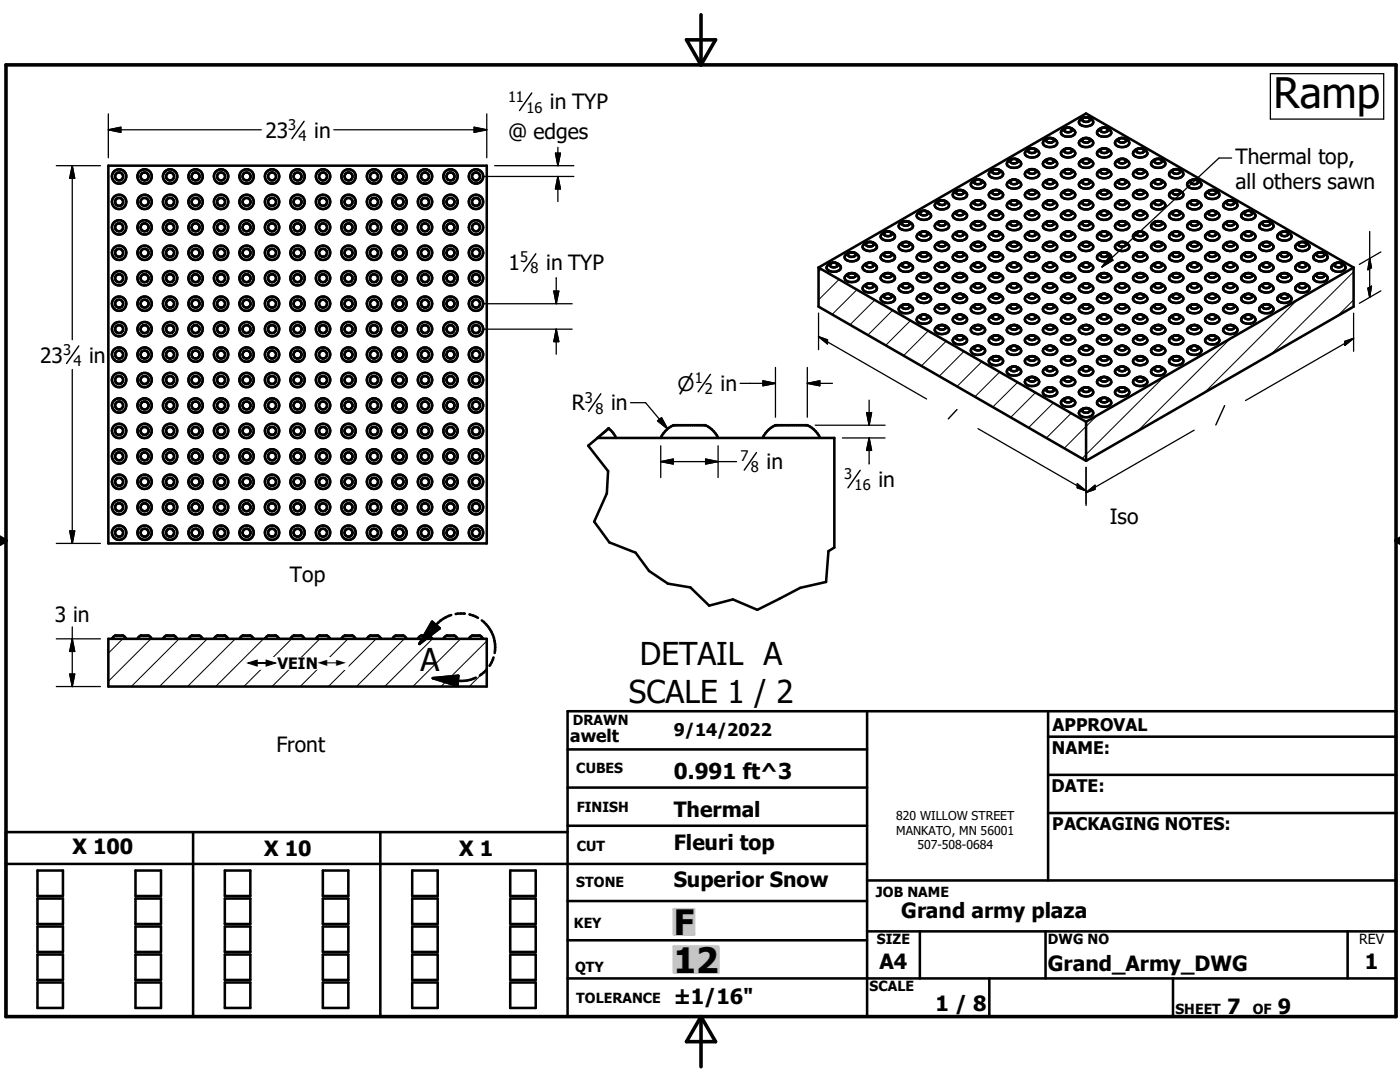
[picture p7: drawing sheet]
<svg xmlns="http://www.w3.org/2000/svg" width="279mm" height="216mm" viewBox="0 0 279 216" stroke-linecap="round" stroke-linejoin="round" font-family="sans-serif">
<defs><g id="words">
<text font-size="8.4" x="254.2" y="21.5">Ramp</text>
<g font-size="7">
<text x="134.5" y="186.5">F</text>
<text x="134.5" y="194.1">12</text>
</g>
<g font-size="6.3">
<text x="83.9" y="133.9">A</text>
<text x="127.7" y="132.7">DETAIL A</text>
<text x="125.5" y="140.2">SCALE 1 / 2</text>
</g>
<text font-size="4.4" x="134.5" y="155.5">0.991 ft^3</text>
<g font-size="4.2">
<text x="109.8" y="21.8">in TYP</text>
<text x="53" y="27.5">23</text>
<text x="62.7" y="27.5">in</text>
<text x="101.4" y="27.8">@ edges</text>
<text x="246.6" y="32.7">Thermal top,</text>
<text x="246.6" y="37.7">all others sawn</text>
<text x="101.5" y="53.9">1</text>
<text x="109" y="53.9">in TYP</text>
<text x="8" y="72.3">23</text>
<text x="17.8" y="72.3">in</text>
<text x="143.8" y="78">in</text>
<text x="114.1" y="81.9">R</text>
<text x="122" y="81.9">in</text>
<text x="153" y="93.6">in</text>
<text x="175.3" y="97.1">in</text>
<text x="221.5" y="104.6">Iso</text>
<text x="57.9" y="116.2">Top</text>
<text x="11" y="124.2">3 in</text>
<text x="55.2" y="150.1">Front</text>
<text x="134.4" y="163.1">Thermal</text>
<text x="14.5" y="170.5">X 100</text>
<text x="52.7" y="170.9">X 10</text>
<text x="91.7" y="170.9">X 1</text>
<text x="134.4" y="169.5">Fleuri top</text>
<text x="134.4" y="176.9">Superior Snow</text>
<text x="179.9" y="183.3">Grand army plaza</text>
<text x="175.5" y="193.3">A4</text>
<text x="209.1" y="193.8">Grand_Army_DWG</text>
<text x="272.4" y="193.3">1</text>
<text x="134.4" y="200.3">±1/16&quot;</text>
<text x="186.7" y="201.7">1 / 8</text>
<text x="244.9" y="202.3">7</text>
<text x="255" y="202.3">9</text>
</g>
<text font-size="4" x="135.2" y="78">n</text>
<g font-size="3.5">
<text x="113.8" y="148">awelt</text>
<text x="134.5" y="146.9">9/14/2022</text>
<text x="210.1" y="145.8">APPROVAL</text>
<text x="209.9" y="150.4">NAME:</text>
<text x="209.8" y="158.1">DATE:</text>
<text x="210" y="165.6">PACKAGING NOTES:</text>
</g>
<text font-size="3.1" x="55.4" y="133.5">VEIN</text>
<g font-size="2.9">
<text x="101.4" y="20.3">11</text>
<text x="105.1" y="22.5">16</text>
<text x="57.5" y="25.9">3</text>
<text x="59.6" y="28.1">4</text>
<text x="103.8" y="52.4">5</text>
<text x="105.9" y="54.6">8</text>
<text x="12.6" y="70.8">3</text>
<text x="14.6" y="72.9">4</text>
<text x="138.6" y="76.5">1</text>
<text x="116.7" y="80.3">3</text>
<text x="118.8" y="82.6">8</text>
<text x="140.7" y="78.6">2</text>
<text x="147.8" y="92.1">7</text>
<text x="149.9" y="94.2">8</text>
<text x="168.5" y="95.5">3</text>
<text x="170.6" y="97.8">16</text>
</g>
<g font-size="2.8">
<text x="114.3" y="144.6">DRAWN</text>
<text x="115" y="154.3">CUBES</text>
<text x="115.1" y="162">FINISH</text>
<text x="115.1" y="169.8">CUT</text>
<text x="115" y="177.1">STONE</text>
<text x="174.8" y="178.9">JOB NAME</text>
<text x="114.6" y="185.3">KEY</text>
<text x="175" y="188.4">SIZE</text>
<text x="209.1" y="188.4">DWG NO</text>
<text x="271.3" y="188.4">REV</text>
<text x="114.8" y="193.9">QTY</text>
<text x="173.5" y="197.8">SCALE</text>
<text x="115" y="200.2">TOLERANCE</text>
<text x="234.6" y="202.3">SHEET</text>
<text x="250" y="202.3">OF</text>
</g>
<g font-size="2.5">
<text x="49.4" y="133.5">#</text>
<text x="63.5" y="133.5">#</text>
</g>
<g font-size="2.4">
<text x="178.9" y="163.6">820 WILLOW STREET</text>
<text x="178.9" y="166.5">MANKATO, MN 56001</text>
<text x="183.1" y="169.5">507-508-0684</text>
</g>
</g></defs>
<g fill="none" stroke="#000" stroke-width=".51">
<path d="M21.6 33.1h75.5v75.3h-75.5zM188 40a1.2 1.2 0 0 0-1.4 1.2 1.77 1.77 0 0 0 2.8-.2 1.3 1.3 0 0 0-2.2-.6 .89 .89 0 0 0 1.6 0l-.2-.2-.5-.2M190.8 38.2a.91 .91 0 0 1 1.6 .3 .94 .94 0 0 1-1.6-.2zM191.6 37.9a1.23 1.23 0 0 0-1.4 1.2 1.78 1.78 0 0 0 2.8-.2 1.16 1.16 0 0 0-1.1-1M194 36.3a1.54 1.54 0 0 1 2.6 .6 1.7 1.7 0 0 1-2.8 0zM194.4 36.1a.89 .89 0 0 1 1.5 .3 .92 .92 0 0 1-1.5-.1zM195.2 40a1.06 1.06 0 0 0-1.3 1.3 1.82 1.82 0 0 0 2.7-.3 1.31 1.31 0 0 0-2.2-.6 .89 .89 0 0 0 1.6 0l-.2-.2-.5-.2M197.5 34.4a1.53 1.53 0 0 1 1.5-.7 1.53 1.53 0 0 1 1.2 1.1 1.71 1.71 0 0 1-2.9 0zM198.5 33.8h.4M198.8 37.9a1.23 1.23 0 0 0-1.4 1.2 1.78 1.78 0 0 0 2.8-.2 1.29 1.29 0 0 0-.9-.9 1.29 1.29 0 0 0-1.3 .3 .82 .82 0 0 0 .8 .5 .82 .82 0 0 0 .7-.6l-.6-.3M198.9 33.8a.48 .48 0 0 1 .7 .4 .48 .48 0 0 1-.6 .5 .65 .65 0 0 1-1-.6l.5-.3M201.4 36.2a1.54 1.54 0 0 1 2.4 .7 1.73 1.73 0 0 1-2.9 0z"/>
<path d="M201.6 36.1a1.01 1.01 0 0 1 1.6 .2 .9 .9 0 0 1-.8 .5 .9 .9 0 0 1-.8-.5zM201.6 32a1.01 1.01 0 0 1 1.6 .1 .9 .9 0 0 1-.8 .5 .9 .9 0 0 1-.8-.5zM202 31.7a1 1 0 0 0-.9 1.4 2 2 0 0 0 2.7-.2 1.1 1.1 0 0 0-1.1-1.2M202.4 40a1.23 1.23 0 0 0-1.4 1.2 1.79 1.79 0 0 0 2.8-.2 1.34 1.34 0 0 0-1.3-1M202.5 31.7h-.5M204.8 34.2a1.53 1.53 0 0 1 2.6 .6 1.71 1.71 0 0 1-2.9 0zM204.8 30.1a1.53 1.53 0 0 1 2.6 .6 1.71 1.71 0 0 1-2.9 0zM205.2 38.2a.99 .99 0 0 1 1.6 .2 .88 .88 0 0 1-.8 .4 .88 .88 0 0 1-.8-.5zM205.3 29.8a1 1 0 0 1 1.5 .3 .88 .88 0 0 1-.8 .4 .88 .88 0 0 1-.8-.5zM205.3 33.9a.86 .86 0 0 1 1.4 .5 .94 .94 0 0 1-1.5-.2zM206 37.9a1.23 1.23 0 0 0-1.4 1.2 1.78 1.78 0 0 0 2.8-.2 1.33 1.33 0 0 0-1.1-1M208.3 36.4a1.53 1.53 0 0 1 1.5-.6 1.53 1.53 0 0 1 1.2 1.1 1.7 1.7 0 0 1-2.9 0z"/>
<path d="M208.3 28.1a1.53 1.53 0 0 1 1.5-.6 1.53 1.53 0 0 1 1.2 1.1 1.7 1.7 0 0 1-2.9 0zM208.9 36a.88 .88 0 0 1 1.4 .4 .94 .94 0 0 1-1.5-.1zM208.9 27.7a.87 .87 0 0 1 1.4 .4 .96 .96 0 0 1-1.5-.1zM209.2 31.7a1.01 1.01 0 0 0-.9 1.4 2 2 0 0 0 2.6-.2 1.1 1.1 0 0 0-1-1.2M209.3 31.7a.44 .44 0 0 0-.5 .5 .44 .44 0 0 0 .5 .4 .69 .69 0 0 0 1-.6l-.4-.3M209.3 31.7h.6M209.5 40a1.23 1.23 0 0 0-1.3 1.2 1.76 1.76 0 0 0 2.8-.2 1.3 1.3 0 0 0-2.2-.6 .91 .91 0 0 0 1.6 0l-.2-.2-.5-.2M209.7 31.7h-.5M212 34.2a1.54 1.54 0 0 1 2.6 .6 1.71 1.71 0 0 1-2.9 0zM212 30.1a1.54 1.54 0 0 1 2.6 .6 1.71 1.71 0 0 1-2.9 0zM212.4 38.2a.94 .94 0 0 1 1.6 .2 .88 .88 0 0 1-.8 .4 .88 .88 0 0 1-.8-.5zM212.4 29.9a.99 .99 0 0 1 1.6 .2 .87 .87 0 0 1-.8 .4 .87 .87 0 0 1-.8-.5z"/>
<path d="M212.5 33.9a.86 .86 0 0 1 1.4 .5 .94 .94 0 0 1-1.5-.2zM212.8 25.5a.97 .97 0 0 0-.9 1.3 1.97 1.97 0 0 0 2.6-.1 1.1 1.1 0 0 0-1-1.2M212.9 25.5a.44 .44 0 0 0-.5 .5 .44 .44 0 0 0 .5 .4 .6 .6 0 0 0 .7 0 .6 .6 0 0 0 .2-.7l-.3-.2M212.9 25.5h.6M213.2 37.9a1.05 1.05 0 0 0-1.1 .3 1.05 1.05 0 0 0-.2 1.1 1.84 1.84 0 0 0 2.7-.4 1.24 1.24 0 0 0-1.1-1M213.3 25.5h-.5M215.8 36.2a1.52 1.52 0 0 1 2.4 .7 1.7 1.7 0 0 1-2.9 0l.1-.3zM215.8 27.9a1.52 1.52 0 0 1 2.4 .7 1.7 1.7 0 0 1-2.9 0l.1-.3zM216 32a.91 .91 0 0 1 1.5 .3 .94 .94 0 0 1-1.5-.2zM216.1 23.6a.88 .88 0 0 1 1.4 .4 .94 .94 0 0 1-1.5-.2zM216.1 36a.88 .88 0 0 1 1.4 .4 .94 .94 0 0 1-1.5-.1zM216.1 27.7a.87 .87 0 0 1 1.4 .4 .96 .96 0 0 1-1.5-.1z"/>
<path d="M216.7 40a1.23 1.23 0 0 0-1.3 1.2 1.76 1.76 0 0 0 2.8-.2 1.29 1.29 0 0 0-1.3-1M216.7 23.4a1.22 1.22 0 0 0-1.3 1.2 1.76 1.76 0 0 0 2.8-.1 1.28 1.28 0 0 0-1.3-1.1M216.9 31.7a1.26 1.26 0 0 0-1.5 1.2 1.78 1.78 0 0 0 2.8-.2 1.16 1.16 0 0 0-1.1-1M219.6 25.8a.89 .89 0 0 1 1.5 .2 .92 .92 0 0 1-1.5-.1zM220.4 37.9a1.05 1.05 0 0 0-1.3 1.4 1.78 1.78 0 0 0 2.7-.4 1.24 1.24 0 0 0-1.1-1M220.5 33.8a.45 .45 0 0 1 .6 .3 .45 .45 0 0 1-.4 .5 .84 .84 0 0 1-1.1-.4 1.25 1.25 0 0 1 1.3-.4 1.25 1.25 0 0 1 .8 1.2 1.77 1.77 0 0 1-2.8-.2 1.3 1.3 0 0 1 1.6-1M220.5 37.9a.62 .62 0 0 0-.9 .7 .97 .97 0 0 0 1.5-.2l-.2-.4-.4-.1M220.5 25.5a1.27 1.27 0 0 0-1.5 1.2 1.92 1.92 0 0 0 2.7 0 1.1 1.1 0 0 0-1-1.2M220.8 29.7a1.32 1.32 0 0 0-1.8 1.1 1.8 1.8 0 0 0 2.8-.1 1.33 1.33 0 0 0-2.2-.7 .87 .87 0 0 0 .8 .6 .87 .87 0 0 0 .7-.5l-.2-.4M222.8 36.3a1.54 1.54 0 0 1 2.6 .6 1.7 1.7 0 0 1-2.9 0zM222.8 28a1.53 1.53 0 0 1 2.6 .6 1.7 1.7 0 0 1-2.9 0zM223.3 27.7a.85 .85 0 0 1 1.4 .4 .94 .94 0 0 1-1.5-.1z"/>
<path d="M223.3 36a1 1 0 0 1 1.4 .3 .88 .88 0 0 1-.8 .5 .88 .88 0 0 1-.7-.5zM223.3 31.9a.84 .84 0 0 1 1.4 .4 .92 .92 0 0 1-1.5-.2zM223.9 40a1.23 1.23 0 0 0-1.3 1.2 1.76 1.76 0 0 0 2.8-.2 1.3 1.3 0 0 0-2.2-.6 .89 .89 0 0 0 1.5 0l-.1-.2-.5-.2M224.1 31.7a1.41 1.41 0 0 0-1.6 1 1.7 1.7 0 0 0 2.9 0 1.32 1.32 0 0 0-1.1-1M226.3 34.4a1.26 1.26 0 0 1 2-.2 .91 .91 0 0 1-1.6 0 1.26 1.26 0 0 1 1.4-.4 1.26 1.26 0 0 1 .8 1.2 1.79 1.79 0 0 1-2.8-.2zM226.5 29.9a1.55 1.55 0 0 1 2.5 .8 1.73 1.73 0 0 1-2.9 0l.2-.5zM226.8 38.2a.88 .88 0 0 1 1.5 .3 .94 .94 0 0 1-1.6-.2zM226.8 29.9a1.01 1.01 0 0 1 1.5 .2 .9 .9 0 0 1-.8 .4 .9 .9 0 0 1-.8-.5zM227.5 37.9a1.07 1.07 0 0 0-1.2 1.4 1.86 1.86 0 0 0 2.7-.4 1.24 1.24 0 0 0-1.1-1M230 36.3a1.54 1.54 0 0 1 2.6 .6 1.7 1.7 0 0 1-2.9 0zM230.5 36a1 1 0 0 1 1.4 .3 .88 .88 0 0 1-.8 .5 .88 .88 0 0 1-.7-.5zM230.5 31.9a.84 .84 0 0 1 1.4 .4 .92 .92 0 0 1-1.5-.2z"/>
<path d="M231.1 40a1.23 1.23 0 0 0-1.3 1.2 1.76 1.76 0 0 0 2.8-.2 1.3 1.3 0 0 0-2.2-.6 .89 .89 0 0 0 1.5 0l-.1-.2-.5-.2M231.3 31.7a1.41 1.41 0 0 0-1.6 1 1.7 1.7 0 0 0 2.9 0 1.24 1.24 0 0 0-1.1-1M233.5 34.4a1.53 1.53 0 0 1 1.5-.7 1.53 1.53 0 0 1 1.2 1.1 1.71 1.71 0 0 1-2.9 0zM234 38.2a.91 .91 0 0 1 1.5 .3 .94 .94 0 0 1-1.6-.2zM234.1 33.9a.87 .87 0 0 1 1.4 .5 .96 .96 0 0 1-1.6-.2zM234.7 37.9a1.07 1.07 0 0 0-1.2 1.4 1.83 1.83 0 0 0 2.7-.4 1.16 1.16 0 0 0-1.1-1M237.1 36.3a1.54 1.54 0 0 1 2.7 .6 1.7 1.7 0 0 1-2.9 0zM237.6 36.1a.99 .99 0 0 1 1.5 .2 .88 .88 0 0 1-.8 .5 .88 .88 0 0 1-.7-.5zM238.3 40a1.06 1.06 0 0 0-1.2 1.3 1.82 1.82 0 0 0 2.7-.3 1.35 1.35 0 0 0-1.3-1M241.2 38.2a.88 .88 0 0 1 1.5 .3 .94 .94 0 0 1-1.6-.2zM241.9 37.9a1.23 1.23 0 0 0-1.3 1.2 1.78 1.78 0 0 0 2.8-.2 1.16 1.16 0 0 0-1.1-1M245.5 40a1.23 1.23 0 0 0-1.4 1.2 1.79 1.79 0 0 0 2.9-.2 1.34 1.34 0 0 0-1.3-1"/>
<path d="M163.4 53.4l53.3-30.8 53.4 30.8M163.4 53.4v7.8l53.3 30.8M163.4 53.4l53.3 30.8M165.1 53a1.57 1.57 0 0 1 2.7 .5 1.7 1.7 0 0 1-2.8 0zM166.1 52.4l.8 .1M166.1 52.5a.44 .44 0 0 0-.5 .4 .44 .44 0 0 0 .6 .4 .67 .67 0 0 0 .9-.5l-.2-.3M169.3 54.8a.99 .99 0 0 1 1.5 .1 .88 .88 0 0 1-.8 .5 .88 .88 0 0 1-.8-.5zM169.3 50.6a.99 .99 0 0 1 1.5 .2 .88 .88 0 0 1-.8 .5 .88 .88 0 0 1-.8-.5zM169.7 54.5a.99 .99 0 0 0-1 1.4 1.86 1.86 0 0 0 2.7-.4 1.29 1.29 0 0 0-1.1-1M170.1 50.3a1.08 1.08 0 0 0-1.1 .3 1.08 1.08 0 0 0-.3 1.1 1.97 1.97 0 0 0 2.7-.1 1.09 1.09 0 0 0-1.1-1.2M170.1 54.5h-.4M172.3 53a1.53 1.53 0 0 1 1.5-.6 1.53 1.53 0 0 1 1.2 1.1 1.7 1.7 0 0 1-2.8 0z"/>
<path d="M172.8 52.7a.92 .92 0 0 1 1.6 .3 .94 .94 0 0 1-1.6-.2zM172.9 56.7a.87 .87 0 0 1 1.5 .4 .93 .93 0 0 1-1.6-.1zM173.3 48.3a1.13 1.13 0 0 0-1.1 1.2 1.76 1.76 0 0 0 2.8-.2 1.21 1.21 0 0 0-1.1-1M173.3 48.3a.44 .44 0 0 0-.5 .5 .44 .44 0 0 0 .6 .4 .67 .67 0 0 0 .9-.6l-.4-.3M173.3 48.3h.6M173.7 56.6a1.26 1.26 0 0 0-1.5 1.2 1.78 1.78 0 0 0 2.8-.2 1.16 1.16 0 0 0-1.1-1M173.7 48.3h-.4M176.9 54.5a1.13 1.13 0 0 0-1.1 1.2 1.83 1.83 0 0 0 2.8-.2 1.29 1.29 0 0 0-1.1-1M176.9 50.4a1.1 1.1 0 0 0-1.1 1.2 1.93 1.93 0 0 0 2.8 0 1.1 1.1 0 0 0-1.1-1.2M176.9 54.5h.6M176.9 54.5a.44 .44 0 0 0-.5 .5 .44 .44 0 0 0 .5 .4 .61 .61 0 0 0 .7 0 .61 .61 0 0 0 .3-.7l-.4-.2M176.9 50.4a.44 .44 0 0 0-.5 .5 .44 .44 0 0 0 .5 .4h.5a.44 .44 0 0 0 .6-.4 .44 .44 0 0 0-.5-.5"/>
<path d="M176.9 50.4h.6M177.2 46.2a1.24 1.24 0 0 0-1.4 1.2 1.79 1.79 0 0 0 2.8-.2 1.33 1.33 0 0 0-2.2-.6 .91 .91 0 0 0 1.6 .1l-.1-.3-.6-.2M177.2 58.6a1.24 1.24 0 0 0-1.4 1.2 1.79 1.79 0 0 0 2.8-.1 1.27 1.27 0 0 0-1.3-1.1M177.3 54.5h-.4M177.3 50.3l-.4 .1M177.7 58.7a.89 .89 0 0 0-1.3 .5 .94 .94 0 0 0 1.6-.1l-.3-.4M179.6 52.9a1.54 1.54 0 0 1 2.6 .6 1.7 1.7 0 0 1-2.8 0zM180 52.7a1.01 1.01 0 0 1 1.6 .2 .88 .88 0 0 1-.8 .4 .88 .88 0 0 1-.8-.5zM180 44.4a.99 .99 0 0 1 1.6 .2 .88 .88 0 0 1-.8 .5 .88 .88 0 0 1-.8-.5zM180.1 48.5a.84 .84 0 0 1 1.4 .3 .92 .92 0 0 1-1.5-.1zM180.1 56.7a.85 .85 0 0 1 1.4 .4 .91 .91 0 0 1-1.5-.1zM180.9 48.3a1.26 1.26 0 0 0-1.5 1.2 1.76 1.76 0 0 0 2.8-.2 1.2 1.2 0 0 0-1.1-1"/>
<path d="M180.9 44.1a1.41 1.41 0 0 0-1.5 1.1 1.71 1.71 0 0 0 2.8 0 1.15 1.15 0 0 0-1.1-1M180.9 56.6a1.26 1.26 0 0 0-1.5 1.2 1.78 1.78 0 0 0 2.8-.2 1.16 1.16 0 0 0-1.1-1M183.6 54.8a1.01 1.01 0 0 1 1.6 .1 .9 .9 0 0 1-.8 .5 .9 .9 0 0 1-.8-.5zM183.6 50.6a.86 .86 0 0 1 .9-.3 .86 .86 0 0 1 .7 .6 .93 .93 0 0 1-1.6-.1zM184.4 42l-.3 .1M184.4 46.2a1.23 1.23 0 0 0-1.4 1.2 1.79 1.79 0 0 0 2.8-.2 1.33 1.33 0 0 0-2.2-.6 .91 .91 0 0 0 1.6 .1l-.1-.3-.6-.2M184.4 58.6a1.23 1.23 0 0 0-1.4 1.2 1.79 1.79 0 0 0 2.8-.1 1.33 1.33 0 0 0-2.2-.6 .9 .9 0 0 0 .8 .5 .9 .9 0 0 0 .8-.5l-.3-.4-.4-.1M184.5 42.1a1.14 1.14 0 0 1 1.3 1.2 1.79 1.79 0 0 1-2.9-.2 1.23 1.23 0 0 1 1-1M184.5 50.3a1.27 1.27 0 0 0-1.5 1.3 1.81 1.81 0 0 0 2.8-.2 1.23 1.23 0 0 0-1.1-1M184.5 54.5a1.27 1.27 0 0 0-1.5 1.2 1.83 1.83 0 0 0 2.8-.2 1.29 1.29 0 0 0-1.1-1M184.9 42.1a.9 .9 0 0 0-1.3 .5 .94 .94 0 0 0 1.6-.1l-.3-.3M187 52.7a1.54 1.54 0 0 1 2.4 .8 1.71 1.71 0 0 1-2.8 0z"/>
<path d="M187.2 48.6a.99 .99 0 0 1 1.6 .1 .88 .88 0 0 1-.8 .5 .88 .88 0 0 1-.8-.5zM187.2 52.7a.99 .99 0 0 1 1.6 .2 .88 .88 0 0 1-.8 .4 .88 .88 0 0 1-.8-.5zM187.2 44.4a.99 .99 0 0 1 1.6 .2 .88 .88 0 0 1-.8 .5 .88 .88 0 0 1-.8-.5zM187.3 56.7a.86 .86 0 0 1 1.4 .4 .9 .9 0 0 1-1.5-.1zM188.1 44.1a1.41 1.41 0 0 0-1.5 1.1 1.71 1.71 0 0 0 2.8 0 1.23 1.23 0 0 0-1.1-1M188.1 48.3a1.23 1.23 0 0 0-1.5 1.2 1.77 1.77 0 0 0 2.8-.2 1.29 1.29 0 0 0-1.1-1M188.1 56.6a1.09 1.09 0 0 0-1.1 .2 1.09 1.09 0 0 0-.3 1.1 1.97 1.97 0 0 0 2.7-.1 1.1 1.1 0 0 0-1.1-1.2M190.8 50.6a.86 .86 0 0 1 .9-.3 .86 .86 0 0 1 .7 .6 .93 .93 0 0 1-1.6-.1zM190.8 54.8a.91 .91 0 0 1 1.6 .3 .94 .94 0 0 1-1.6-.2zM190.8 58.9a.91 .91 0 0 1 1.6 .3 .94 .94 0 0 1-1.6-.1zM190.8 42.3a.91 .91 0 0 1 1.6 .3 .94 .94 0 0 1-1.6-.1zM190.9 46.4a.88 .88 0 0 1 1.5 .4 .94 .94 0 0 1-1.6-.2z"/>
<path d="M191.6 46.2a1.23 1.23 0 0 0-1.4 1.2 1.76 1.76 0 0 0 2.8-.2 1.28 1.28 0 0 0-1.3-1M191.6 58.6a1.23 1.23 0 0 0-1.4 1.2 1.76 1.76 0 0 0 2.8-.1 1.28 1.28 0 0 0-1.3-1.1M191.6 42l-.3 .1M191.7 54.5a1.26 1.26 0 0 0-1.5 1.2 1.8 1.8 0 0 0 2.8-.2 1.21 1.21 0 0 0-1.1-1M191.7 42a1.03 1.03 0 0 1 1.1 1.4 1.81 1.81 0 0 1-2.7-.3l.2-.4 .8-.6M191.7 50.3a1.26 1.26 0 0 0-1.5 1.3 1.78 1.78 0 0 0 2.8-.2 1.16 1.16 0 0 0-1.1-1M194 52.9a1.54 1.54 0 0 1 2.6 .6 1.71 1.71 0 0 1-2.8 0zM194.4 52.7a.89 .89 0 0 1 1.5 .3 .92 .92 0 0 1-1.5-.2zM194.4 48.6a.89 .89 0 0 1 1.5 .2 .92 .92 0 0 1-1.5-.1zM194.4 44.4a.89 .89 0 0 1 1.5 .3 .92 .92 0 0 1-1.5-.1zM194.5 56.7a.86 .86 0 0 1 1.4 .4 .9 .9 0 0 1-1.5-.1zM195.3 44.1a1.23 1.23 0 0 0-1.5 1.2 1.79 1.79 0 0 0 2.8-.1 1.24 1.24 0 0 0-1.1-1"/>
<path d="M195.3 56.6a1.09 1.09 0 0 0-1.1 .2 1.09 1.09 0 0 0-.3 1.1 1.97 1.97 0 0 0 2.7-.1 1.1 1.1 0 0 0-1.1-1.2M195.3 48.3a1.23 1.23 0 0 0-1.5 1.2 1.77 1.77 0 0 0 2.8-.2 1.3 1.3 0 0 0-1.1-1M198 54.8a.99 .99 0 0 1 1.6 .1 .88 .88 0 0 1-.8 .5 .88 .88 0 0 1-.8-.5zM198 50.6a.84 .84 0 0 1 .9-.3 .84 .84 0 0 1 .6 .6 .91 .91 0 0 1-1.5-.1zM198.5 54.5a1.13 1.13 0 0 0-1.1 1.2 1.8 1.8 0 0 0 2.8-.2 1.21 1.21 0 0 0-1.1-1M198.8 46.2a1.23 1.23 0 0 0-1.4 1.2 1.76 1.76 0 0 0 2.8-.2 1.3 1.3 0 0 0-2.2-.6 .89 .89 0 0 0 1.6 .1l-.2-.3-.5-.2M198.8 58.6a1.23 1.23 0 0 0-1.4 1.2 1.76 1.76 0 0 0 2.8-.1 1.3 1.3 0 0 0-2.2-.6 .88 .88 0 0 0 .8 .5 .88 .88 0 0 0 .8-.5l-.3-.4-.4-.1M198.8 42l-.3 .1M198.9 42.1a.47 .47 0 0 1 .7 .4 .47 .47 0 0 1-.6 .5 .63 .63 0 0 1-.7-.1 .63 .63 0 0 1-.3-.6 1.37 1.37 0 0 1 2.2 .8 1.7 1.7 0 0 1-2.9 0l.2-.4 .8-.6M198.9 50.3a1.26 1.26 0 0 0-1.5 1.3 1.78 1.78 0 0 0 2.8-.2 1.16 1.16 0 0 0-1.1-1M198.9 54.5h-.4M201.4 52.7a1.54 1.54 0 0 1 2.4 .8 1.73 1.73 0 0 1-2.9 0z"/>
<path d="M201.6 52.7a1.01 1.01 0 0 1 1.6 .2 .9 .9 0 0 1-.8 .4 .9 .9 0 0 1-.8-.5zM201.6 48.6a1.01 1.01 0 0 1 1.6 .1 .9 .9 0 0 1-.8 .5 .9 .9 0 0 1-.8-.5zM201.6 44.4a1.01 1.01 0 0 1 1.6 .2 .9 .9 0 0 1-.8 .5 .9 .9 0 0 1-.8-.5zM201.7 56.7a.85 .85 0 0 1 1.4 .4 .93 .93 0 0 1-1.5-.1zM201.7 40.2a.86 .86 0 0 1 1.4 .3 .94 .94 0 0 1-1.5-.1zM202 48.3a.97 .97 0 0 0-.9 1.3 1.83 1.83 0 0 0 2.7-.3 1.29 1.29 0 0 0-1.1-1M202 44.2a1 1 0 0 0-.9 1.3 1.81 1.81 0 0 0 2.7-.3 1.23 1.23 0 0 0-1.1-1M202.5 56.6a1.27 1.27 0 0 0-1.5 1.2 1.93 1.93 0 0 0 2.8 0 1.1 1.1 0 0 0-1.1-1.2M202.5 44.1l-.5 .1M202.5 48.3h-.5M205.2 58.9a.99 .99 0 0 1 1.6 .2 .88 .88 0 0 1-.8 .5 .88 .88 0 0 1-.8-.5zM205.2 54.8a.99 .99 0 0 1 1.6 .1 .88 .88 0 0 1-.8 .5 .88 .88 0 0 1-.8-.5z"/>
<path d="M205.2 50.6a.99 .99 0 0 1 1.6 .2 .89 .89 0 0 1-.8 .5 .89 .89 0 0 1-.8-.5zM205.3 46.4a.86 .86 0 0 1 1.4 .4 .92 .92 0 0 1-1.5-.2zM205.3 42.2a.94 .94 0 0 1 1.5 .3 .88 .88 0 0 1-.8 .5 .88 .88 0 0 1-.8-.5zM205.7 54.5a.99 .99 0 0 0-1 1.4 1.86 1.86 0 0 0 2.7-.4 1.21 1.21 0 0 0-1.1-1M205.7 50.4a.98 .98 0 0 0-1 1.3 1.83 1.83 0 0 0 2.7-.3 1.16 1.16 0 0 0-1.1-1M206 46.2a1.23 1.23 0 0 0-1.4 1.2 1.76 1.76 0 0 0 2.8-.2 1.35 1.35 0 0 0-1.3-1M206 58.6a1.23 1.23 0 0 0-1.4 1.2 1.76 1.76 0 0 0 2.8-.1 1.35 1.35 0 0 0-1.3-1.1M206 42l-.3 .1M206.1 42a1.22 1.22 0 0 1 1.2 1.3 1.76 1.76 0 0 1-2.8-.2 1.15 1.15 0 0 1 1-1M206.1 54.5h-.4M206.1 50.3l-.4 .1M208.3 53a1.53 1.53 0 0 1 1.5-.6 1.53 1.53 0 0 1 1.2 1.1 1.7 1.7 0 0 1-2.9 0z"/>
<path d="M208.8 52.7a1.01 1.01 0 0 1 1.6 .2 .9 .9 0 0 1-.8 .4 .9 .9 0 0 1-.8-.5zM208.9 56.7a.83 .83 0 0 1 .9-.2 .83 .83 0 0 1 .5 .6 .93 .93 0 0 1-1.5-.1zM209.2 44.2a1 1 0 0 0-.9 1.3 1.84 1.84 0 0 0 2.7-.3 1.16 1.16 0 0 0-1.1-1M209.2 48.3a1.02 1.02 0 0 0-.9 1.3 1.8 1.8 0 0 0 2.7-.3 1.21 1.21 0 0 0-1.1-1M209.3 48.3h.6M209.3 44.2h.6M209.3 44.2a.44 .44 0 0 0-.5 .4 .44 .44 0 0 0 .5 .4 .69 .69 0 0 0 1-.5l-.4-.3M209.3 48.3a.44 .44 0 0 0-.5 .5 .44 .44 0 0 0 .5 .4 .67 .67 0 0 0 1-.6l-.4-.3M209.7 48.3h-.5M209.7 56.6a1.27 1.27 0 0 0-1.5 1.2 1.93 1.93 0 0 0 2.7 0 1.1 1.1 0 0 0-1-1.2M209.7 44.1l-.5 .1M212.4 58.9a.99 .99 0 0 1 1.6 .2 .88 .88 0 0 1-.8 .5 .88 .88 0 0 1-.8-.5z"/>
<path d="M212.4 50.6a.99 .99 0 0 1 1.6 .2 .88 .88 0 0 1-.8 .5 .88 .88 0 0 1-.8-.5zM212.4 42.3a.99 .99 0 0 1 1.6 .2 .88 .88 0 0 1-.8 .5 .88 .88 0 0 1-.8-.5zM212.5 46.4a.86 .86 0 0 1 1.4 .4 .92 .92 0 0 1-1.5-.2zM212.8 54.5a.99 .99 0 0 0-.9 1.4 1.86 1.86 0 0 0 2.7-.4 1.29 1.29 0 0 0-1.1-1M212.9 54.5h.6M212.9 54.5a.44 .44 0 0 0-.5 .5 .44 .44 0 0 0 .5 .4 .61 .61 0 0 0 .7 0 .61 .61 0 0 0 .2-.7l-.3-.2M213.2 46.2a1.2 1.2 0 0 0-1.4 1.2 1.77 1.77 0 0 0 2.8-.2 1.35 1.35 0 0 0-1.3-1M213.2 58.6a1.2 1.2 0 0 0-1.4 1.2 1.77 1.77 0 0 0 2.8-.1 1.35 1.35 0 0 0-1.3-1.1M213.2 42l-.4 .1M213.3 50.3a1.23 1.23 0 0 0-1.5 1.3 1.79 1.79 0 0 0 2.8-.2 1.23 1.23 0 0 0-1.1-1M213.3 42a1.21 1.21 0 0 1 1.2 1.3 1.76 1.76 0 0 1-2.8-.2 1.14 1.14 0 0 1 1-1M213.3 54.5h-.5"/>
<path d="M215.5 53a1.53 1.53 0 0 1 1.5-.6 1.53 1.53 0 0 1 1.2 1.1 1.7 1.7 0 0 1-2.9 0zM216 52.7a.91 .91 0 0 1 1.5 .3 .94 .94 0 0 1-1.5-.2zM216 48.6a.91 .91 0 0 1 1.5 .2 .94 .94 0 0 1-1.5-.1zM216 44.4a.91 .91 0 0 1 1.5 .3 .94 .94 0 0 1-1.5-.1zM216.1 40.2a.88 .88 0 0 1 1.4 .3 .94 .94 0 0 1-1.5-.1zM216.1 56.7a.83 .83 0 0 1 .9-.2 .83 .83 0 0 1 .5 .6 .93 .93 0 0 1-1.5-.1zM216.9 56.6a1.26 1.26 0 0 0-1.5 1.2 1.78 1.78 0 0 0 2.8-.2 1.16 1.16 0 0 0-1.1-1M216.9 48.3a1.26 1.26 0 0 0-1.5 1.2 1.76 1.76 0 0 0 2.8-.2 1.21 1.21 0 0 0-1.1-1M216.9 44.1a1.26 1.26 0 0 0-1.5 1.2 1.78 1.78 0 0 0 2.8-.1 1.16 1.16 0 0 0-1.1-1M219.6 54.8a.99 .99 0 0 1 1.5 .1 .88 .88 0 0 1-.7 .5 .88 .88 0 0 1-.8-.5zM219.6 50.6a.85 .85 0 0 1 .9-.3 .85 .85 0 0 1 .6 .6 .9 .9 0 0 1-1.5-.1zM220.4 46.2a1.23 1.23 0 0 0-1.4 1.2 1.79 1.79 0 0 0 2.8-.2 1.31 1.31 0 0 0-2.2-.6 .89 .89 0 0 0 1.5 .1l-.1-.3-.5-.2"/>
<path d="M220.4 58.6a1.23 1.23 0 0 0-1.4 1.2 1.8 1.8 0 0 0 2.8-.1 1.31 1.31 0 0 0-2.2-.6 .88 .88 0 0 0 .8 .5 .88 .88 0 0 0 .7-.5l-.2-.4-.4-.1M220.4 42l-.4 .1M220.5 42.1a.47 .47 0 0 1 .6 .4 .47 .47 0 0 1-.6 .5 .6 .6 0 0 1-.6 0 .6 .6 0 0 1-.3-.7 1.3 1.3 0 0 1 2.1 1 1.76 1.76 0 0 1-2.8-.2 1.14 1.14 0 0 1 1-1M220.5 54.5a1.27 1.27 0 0 0-1.5 1.2 1.83 1.83 0 0 0 2.8-.2 1.29 1.29 0 0 0-1.1-1M220.5 50.3a1.27 1.27 0 0 0-1.5 1.3 1.93 1.93 0 0 0 2.7 0 1.1 1.1 0 0 0-1-1.2M222.8 52.9a1.54 1.54 0 0 1 2.6 .6 1.7 1.7 0 0 1-2.9 0zM223.2 52.7a.99 .99 0 0 1 1.5 .2 .88 .88 0 0 1-.8 .4 .88 .88 0 0 1-.7-.5zM223.3 56.7a.85 .85 0 0 1 1.4 .4 .91 .91 0 0 1-1.5-.1zM223.3 48.5a.84 .84 0 0 1 1.4 .3 .92 .92 0 0 1-1.5-.1zM223.3 44.3a.84 .84 0 0 1 1.4 .4 .92 .92 0 0 1-1.5-.1zM224.1 44.1a1.41 1.41 0 0 0-1.6 1.1 1.71 1.71 0 0 0 2.9 0 1.32 1.32 0 0 0-1.1-1M224.1 56.6a1.27 1.27 0 0 0-1.5 1.2 1.79 1.79 0 0 0 2.8-.2 1.16 1.16 0 0 0-1.1-1"/>
<path d="M224.1 48.3a1.27 1.27 0 0 0-1.5 1.2 1.76 1.76 0 0 0 2.8-.2 1.21 1.21 0 0 0-1.1-1M226.8 54.8a1.01 1.01 0 0 1 1.5 .1 .9 .9 0 0 1-.8 .5 .9 .9 0 0 1-.8-.5zM226.8 50.6a.86 .86 0 0 1 .8-.3 .86 .86 0 0 1 .7 .6 .93 .93 0 0 1-1.6-.1zM226.8 42.3a1.01 1.01 0 0 1 1.5 .2 .9 .9 0 0 1-.8 .5 .9 .9 0 0 1-.8-.5zM226.9 46.4a.86 .86 0 0 1 1.4 .4 .94 .94 0 0 1-1.6-.2zM227.5 46.2a1.23 1.23 0 0 0-1.3 1.2 1.79 1.79 0 0 0 2.8-.2 1.34 1.34 0 0 0-1.3-1M227.5 58.6a1.23 1.23 0 0 0-1.3 1.2 1.79 1.79 0 0 0 2.8-.1 1.29 1.29 0 0 0-1.3-1.1M227.5 42l-.3 .1M227.7 54.5a1.27 1.27 0 0 0-1.5 1.2 1.84 1.84 0 0 0 2.8-.2l-.1-.3-.3-.4-.7-.3M227.7 58.6a.63 .63 0 0 0-.6 .1 .63 .63 0 0 0-.3 .6 .96 .96 0 0 0 1.5-.2l-.2-.4M227.7 50.3a1.27 1.27 0 0 0-1.5 1.3 1.93 1.93 0 0 0 2.7 0 1.1 1.1 0 0 0-1-1.2M227.7 42a1.21 1.21 0 0 1 1.2 1.3 1.79 1.79 0 0 1-2.8-.2l.2-.4 .8-.6"/>
<path d="M227.7 58.6l.3 .1M230 52.9a1.54 1.54 0 0 1 2.6 .6 1.7 1.7 0 0 1-2.9 0zM230.5 52.6a.86 .86 0 0 1 1.4 .4 .92 .92 0 0 1-1.5-.2zM230.5 56.7a.86 .86 0 0 1 1.4 .4 .9 .9 0 0 1-1.5-.1zM230.5 48.5a.84 .84 0 0 1 1.4 .3 .92 .92 0 0 1-1.5-.1zM230.5 44.3a.84 .84 0 0 1 1.4 .4 .92 .92 0 0 1-1.5-.1zM231.3 56.6a1.09 1.09 0 0 0-1.2 .2 1.09 1.09 0 0 0-.2 1.1 1.83 1.83 0 0 0 2.7-.3 1.23 1.23 0 0 0-1.1-1M231.3 48.3a1.26 1.26 0 0 0-1.5 1.2 1.76 1.76 0 0 0 2.8-.2 1.29 1.29 0 0 0-1.1-1M231.3 44.1a1.41 1.41 0 0 0-1.6 1.1 1.71 1.71 0 0 0 2.9 0 1.23 1.23 0 0 0-1.1-1M234 50.6a.86 .86 0 0 1 .8-.3 .86 .86 0 0 1 .7 .6 .93 .93 0 0 1-1.6-.1zM234 54.8a.91 .91 0 0 1 1.5 .3 .94 .94 0 0 1-1.6-.2zM234 58.9a.91 .91 0 0 1 1.5 .3 .94 .94 0 0 1-1.6-.1z"/>
<path d="M234.1 46.4a.88 .88 0 0 1 1.4 .4 .94 .94 0 0 1-1.6-.2zM234.4 54.5a1.02 1.02 0 0 0-.9 1.4 1.86 1.86 0 0 0 2.7-.4 1.21 1.21 0 0 0-1.1-1M234.7 58.6a1.23 1.23 0 0 0-1.3 1.2 1.76 1.76 0 0 0 2.8-.1 1.29 1.29 0 0 0-1.3-1.1M234.7 46.2a1.23 1.23 0 0 0-1.3 1.2 1.76 1.76 0 0 0 2.8-.2 1.29 1.29 0 0 0-1.3-1M234.7 42l-.3 .1M234.9 50.3a1.26 1.26 0 0 0-1.5 1.3 1.78 1.78 0 0 0 2.8-.2 1.16 1.16 0 0 0-1.1-1M234.9 42.1a1.01 1.01 0 0 1 1.1 1.3 1.81 1.81 0 0 1-2.7-.3l.2-.4 .8-.6M234.9 42.1a.59 .59 0 0 0-.7 0 .59 .59 0 0 0-.2 .6 .99 .99 0 0 0 1.5-.2l-.2-.3M234.9 54.5h-.5M234.9 42l.3 .1M237.1 52.9a1.54 1.54 0 0 1 2.7 .6 1.71 1.71 0 0 1-2.9 0zM237.6 52.7a.99 .99 0 0 1 1.5 .2 .88 .88 0 0 1-.8 .4 .88 .88 0 0 1-.7-.5z"/>
<path d="M237.6 48.6a.99 .99 0 0 1 1.5 .1 .88 .88 0 0 1-.8 .5 .88 .88 0 0 1-.7-.5zM237.6 44.4a.99 .99 0 0 1 1.5 .2 .88 .88 0 0 1-.8 .5 .88 .88 0 0 1-.7-.5zM237.7 56.7a.86 .86 0 0 1 1.4 .4 .9 .9 0 0 1-1.5-.1zM237.7 40.2a.86 .86 0 0 1 1.4 .3 .92 .92 0 0 1-1.5-.1zM238 48.3a.96 .96 0 0 0-.9 1.3 1.81 1.81 0 0 0 2.7-.3 1.29 1.29 0 0 0-1.2-1M238 44.2a.97 .97 0 0 0-.9 1.3 1.85 1.85 0 0 0 2.7-.3 1.24 1.24 0 0 0-1.2-1M238.5 56.6a1.23 1.23 0 0 0-1.5 1.2 1.79 1.79 0 0 0 2.8-.2 1.24 1.24 0 0 0-1.2-1M238.5 48.3h-.5M238.5 44.1l-.5 .1M241.2 58.9a.92 .92 0 0 1 1.5 .3 .94 .94 0 0 1-1.6-.1zM241.2 50.6a.86 .86 0 0 1 .8-.3 .86 .86 0 0 1 .7 .6 .93 .93 0 0 1-1.6-.1zM241.2 42.3a.92 .92 0 0 1 1.5 .3 .94 .94 0 0 1-1.6-.1z"/>
<path d="M241.3 46.4a.88 .88 0 0 1 1.4 .4 .94 .94 0 0 1-1.6-.2zM241.6 54.5a1.13 1.13 0 0 0-1 1.2 1.8 1.8 0 0 0 2.8-.2 1.21 1.21 0 0 0-1.1-1M241.7 54.5a.44 .44 0 0 0-.6 .5 .44 .44 0 0 0 .6 .4 .69 .69 0 0 0 1-.6l-.4-.3M241.7 54.5h.6M241.9 58.6a1.23 1.23 0 0 0-1.3 1.2 1.76 1.76 0 0 0 2.8-.1 1.29 1.29 0 0 0-1.3-1.1M241.9 46.2a1.23 1.23 0 0 0-1.3 1.2 1.76 1.76 0 0 0 2.8-.2 1.29 1.29 0 0 0-1.3-1M241.9 42l-.3 .1M242.1 54.5h-.5M242.1 50.3a1.26 1.26 0 0 0-1.5 1.3 1.78 1.78 0 0 0 2.8-.2 1.16 1.16 0 0 0-1.1-1M242.1 42a1.03 1.03 0 0 1 1.1 1.4 1.81 1.81 0 0 1-2.7-.3 1.24 1.24 0 0 1 .9-1M244.5 52.7a1.54 1.54 0 0 1 2.5 .8 1.73 1.73 0 0 1-2.9 0zM244.8 52.7a.89 .89 0 0 1 1.5 .3 .92 .92 0 0 1-1.5-.2z"/>
<path d="M244.9 40.2a.86 .86 0 0 1 1.4 .3 .92 .92 0 0 1-1.5-.1zM244.9 56.7a.85 .85 0 0 1 1.4 .4 .9 .9 0 0 1-1.5-.1zM245.2 48.3a1.13 1.13 0 0 0-1.1 1.2 1.8 1.8 0 0 0 2.9-.2 1.29 1.29 0 0 0-1.2-1M245.2 44.2a1.1 1.1 0 0 0-1.1 1.1 1.81 1.81 0 0 0 2.9-.1 1.23 1.23 0 0 0-1.2-1M245.2 48.3h.7M245.2 44.2h.7M245.2 44.2a.44 .44 0 0 0-.4 .4 .44 .44 0 0 0 .5 .4 .67 .67 0 0 0 1-.5l-.4-.3M245.2 48.3a.44 .44 0 0 0-.4 .5 .44 .44 0 0 0 .5 .4 .65 .65 0 0 0 1-.6l-.4-.3M245.7 56.6a1.27 1.27 0 0 0-1.6 1.2 1.93 1.93 0 0 0 2.8 0 1.1 1.1 0 0 0-1.1-1.2M245.7 48.3h-.5M245.7 44.1l-.5 .1M248.4 50.6a.85 .85 0 0 1 .8-.3 .85 .85 0 0 1 .7 .6 .91 .91 0 0 1-1.6-.1z"/>
<path d="M248.5 54.7a.84 .84 0 0 1 1.4 .4 .92 .92 0 0 1-1.6-.2zM248.5 46.4a.86 .86 0 0 1 1.4 .4 .92 .92 0 0 1-1.6-.2zM248.5 58.8a.86 .86 0 0 1 1.4 .4 .92 .92 0 0 1-1.6-.1zM248.5 42.2a1 1 0 0 1 1.4 .3 .88 .88 0 0 1-.8 .5 .88 .88 0 0 1-.8-.5zM249.1 46.2a1.23 1.23 0 0 0-1.3 1.2 1.76 1.76 0 0 0 2.8-.2 1.35 1.35 0 0 0-1.3-1M249.1 58.6a1.23 1.23 0 0 0-1.3 1.2 1.76 1.76 0 0 0 2.8-.1 1.35 1.35 0 0 0-1.3-1.1M249.1 42l-.3 .1M249.3 50.3a1.27 1.27 0 0 0-1.5 1.3 1.79 1.79 0 0 0 2.8-.2 1.16 1.16 0 0 0-1.2-1M249.3 54.5a1.27 1.27 0 0 0-1.5 1.2 1.81 1.81 0 0 0 2.8-.2 1.21 1.21 0 0 0-1.2-1M249.3 42a1.22 1.22 0 0 1 1.2 1.3 1.76 1.76 0 0 1-2.8-.2 1.15 1.15 0 0 1 .9-1M251.4 53a1.55 1.55 0 0 1 2.8 .5 1.73 1.73 0 0 1-2.9 0zM252 52.7a1.01 1.01 0 0 1 1.5 .2 .9 .9 0 0 1-.8 .4 .9 .9 0 0 1-.8-.5z"/>
<path d="M252 56.9a.86 .86 0 0 1 .8-.4 .86 .86 0 0 1 .7 .6 .93 .93 0 0 1-1.6-.1zM252 48.6a1.01 1.01 0 0 1 1.5 .1 .9 .9 0 0 1-.8 .5 .9 .9 0 0 1-.8-.5zM252 44.4a1.01 1.01 0 0 1 1.5 .2 .9 .9 0 0 1-.8 .5 .9 .9 0 0 1-.8-.5zM252.9 44.1a1.27 1.27 0 0 0-1.6 1.2 1.81 1.81 0 0 0 2.9-.1 1.23 1.23 0 0 0-1.2-1M252.9 56.6a1.27 1.27 0 0 0-1.6 1.2 1.81 1.81 0 0 0 2.9-.2 1.23 1.23 0 0 0-1.2-1M252.9 48.3a1.27 1.27 0 0 0-1.6 1.2 1.79 1.79 0 0 0 2.9-.2 1.29 1.29 0 0 0-1.2-1M255.6 50.6a.99 .99 0 0 1 1.5 .2 .88 .88 0 0 1-.8 .5 .88 .88 0 0 1-.8-.5zM256 54.5a.99 .99 0 0 0-.9 1.4 1.86 1.86 0 0 0 2.7-.4 1.3 1.3 0 0 0-1.2-1M256 54.5h.7M256 54.5a.44 .44 0 0 0-.5 .5 .44 .44 0 0 0 .6 .4 .61 .61 0 0 0 .7 0 .61 .61 0 0 0 .2-.7l-.3-.2M256.3 46.2a1.2 1.2 0 0 0-1.3 1.2 1.77 1.77 0 0 0 2.8-.2 1.3 1.3 0 0 0-2.3-.6 .89 .89 0 0 0 1.6 .1l-.1-.3-.5-.2M256.3 58.6a1.2 1.2 0 0 0-1.3 1.2 1.77 1.77 0 0 0 2.8-.1 1.3 1.3 0 0 0-2.3-.6 .88 .88 0 0 0 .8 .5 .88 .88 0 0 0 .8-.5l-.3-.4-.3-.1"/>
<path d="M256.5 50.3a1.23 1.23 0 0 0-1.5 1.3 1.79 1.79 0 0 0 2.8-.2 1.24 1.24 0 0 0-1.2-1M256.5 54.5h-.5M258.6 53a1.53 1.53 0 0 1 1.5-.6 1.53 1.53 0 0 1 1.2 1.1 1.7 1.7 0 0 1-2.8 0zM259.2 52.7a.91 .91 0 0 1 1.5 .3 .94 .94 0 0 1-1.6-.2zM259.2 48.6a.91 .91 0 0 1 1.5 .2 .94 .94 0 0 1-1.6-.1zM259.3 56.7a.83 .83 0 0 1 .8-.2 .83 .83 0 0 1 .6 .6 .93 .93 0 0 1-1.6-.1zM260.1 56.6a1.26 1.26 0 0 0-1.6 1.2 1.78 1.78 0 0 0 2.8-.2 1.16 1.16 0 0 0-1.1-1M260.1 48.3a1.26 1.26 0 0 0-1.6 1.2 1.76 1.76 0 0 0 2.8-.2 1.21 1.21 0 0 0-1.1-1M262.8 54.8a.99 .99 0 0 1 1.5 .1 .88 .88 0 0 1-.8 .5 .88 .88 0 0 1-.8-.5zM262.8 50.6a.99 .99 0 0 1 1.5 .2 .88 .88 0 0 1-.8 .5 .88 .88 0 0 1-.8-.5zM263.7 50.3a1.23 1.23 0 0 0-1.5 1.3 1.79 1.79 0 0 0 2.8-.2 1.23 1.23 0 0 0-1.2-1M263.7 54.5a1.23 1.23 0 0 0-1.5 1.2 1.81 1.81 0 0 0 2.8-.2 1.29 1.29 0 0 0-1.2-1"/>
<path d="M265.9 52.9a1.51 1.51 0 0 1 2.6 .6 1.7 1.7 0 0 1-2.8 0zM266.5 52.6a.85 .85 0 0 1 1.4 .4 .92 .92 0 0 1-1.6-.2zM270.1 53.4v7.8l-53.4 30.8M270.1 53.4l-53.4 30.8M180 61a.99 .99 0 0 1 1.6 .2 .88 .88 0 0 1-.8 .4 .88 .88 0 0 1-.8-.5zM180.8 60.7a1.23 1.23 0 0 0-1.4 1.2 1.78 1.78 0 0 0 2.8-.2 1.21 1.21 0 0 0-1.1-1M183.6 63.1a1.01 1.01 0 0 1 1.6 .1 .89 .89 0 0 1-.8 .5 .89 .89 0 0 1-.8-.5zM184.5 62.8a1.24 1.24 0 0 0-1.5 1.2 1.81 1.81 0 0 0 2.8-.2 1.24 1.24 0 0 0-1.1-1M188 64.8a1.2 1.2 0 0 0-1.4 1.3 1.77 1.77 0 0 0 2.8-.2 1.3 1.3 0 0 0-2.2-.6 .88 .88 0 0 0 .8 .5 .88 .88 0 0 0 .8-.5l-.3-.3-.4-.1M188 60.7a1.2 1.2 0 0 0-1.4 1.2 1.79 1.79 0 0 0 2.8-.2 1.3 1.3 0 0 0-1.1-1M188.1 60.7a.6 .6 0 0 0-.6 .1 .6 .6 0 0 0-.2 .6 .95 .95 0 0 0 1.5-.2l-.3-.4-.4-.1M190.8 67.2a.91 .91 0 0 1 1.6 .3 .94 .94 0 0 1-1.6-.1z"/>
<path d="M190.9 63a.87 .87 0 0 1 1.5 .4 .91 .91 0 0 1-1.6-.2zM191.7 62.8a1.41 1.41 0 0 0-1.6 1 1.7 1.7 0 0 0 2.9 0 1.16 1.16 0 0 0-1.1-1M191.7 66.9a1.26 1.26 0 0 0-1.5 1.2 1.78 1.78 0 0 0 2.8-.1 1.16 1.16 0 0 0-1.1-1.1M195.2 64.8a1.2 1.2 0 0 0-1.4 1.3 1.77 1.77 0 0 0 2.8-.2 1.31 1.31 0 0 0-2.2-.6 .88 .88 0 0 0 .8 .5 .88 .88 0 0 0 .8-.5l-.3-.3-.4-.1M195.2 60.7a1.2 1.2 0 0 0-1.4 1.2 1.79 1.79 0 0 0 2.8-.2 1.31 1.31 0 0 0-1.1-1M195.3 69a.45 .45 0 0 1 .6 .3 .45 .45 0 0 1-.3 .6 .84 .84 0 0 1-1.2-.5 1.24 1.24 0 0 1 1.3-.3 1.24 1.24 0 0 1 .9 1.1 1.76 1.76 0 0 1-2.8-.2 1.3 1.3 0 0 1 1.5-1M195.3 60.7a.62 .62 0 0 0-.9 .7 .97 .97 0 0 0 1.6-.2l-.3-.4-.4-.1M197.5 71.7a1.56 1.56 0 0 1 2.7 .4 1.7 1.7 0 0 1-2.9 0zM198 67.2a.98 .98 0 0 1 1.6 .2 .88 .88 0 0 1-.8 .5 .88 .88 0 0 1-.8-.5zM198.1 63a.94 .94 0 0 1 1.5 .2 .87 .87 0 0 1-.9 .5 .87 .87 0 0 1-.7-.5zM198.5 66.9a1.1 1.1 0 0 0-1.1 1.2 1.78 1.78 0 0 0 2.8-.1 1.16 1.16 0 0 0-1.1-1.1M198.5 71.1h.7"/>
<path d="M198.5 71.1a.44 .44 0 0 0-.5 .5 .44 .44 0 0 0 .5 .4 .59 .59 0 0 0 .7 0 .59 .59 0 0 0 .2-.7l-.1-.1M198.9 62.8a1.41 1.41 0 0 0-1.6 1 1.71 1.71 0 0 0 2.9 0 1.16 1.16 0 0 0-1.1-1M198.9 66.9h-.4M201.4 69.3a1.19 1.19 0 0 1 1.8 .2 .91 .91 0 0 1-1.6-.1 1.26 1.26 0 0 1 1.3-.3 1.26 1.26 0 0 1 .9 1.1 1.79 1.79 0 0 1-2.9-.2l.1-.3zM201.6 61a.88 .88 0 0 1 1.5 .3 .94 .94 0 0 1-1.5-.2zM201.6 73.4a1.01 1.01 0 0 1 1.6 .2 .9 .9 0 0 1-.8 .5 .9 .9 0 0 1-.8-.5zM201.6 65.1a1.01 1.01 0 0 1 1.6 .2 .9 .9 0 0 1-.8 .5 .9 .9 0 0 1-.8-.5zM202 73.2a.97 .97 0 0 0-.9 1.3 1.81 1.81 0 0 0 2.7-.3 1.24 1.24 0 0 0-1.1-1M202.4 64.8a1.23 1.23 0 0 0-1.4 1.3 1.79 1.79 0 0 0 2.8-.2 1.34 1.34 0 0 0-1.3-1.1M202.4 60.7a1.23 1.23 0 0 0-1.4 1.2 1.93 1.93 0 0 0 2.8 0 1.13 1.13 0 0 0-1.1-1.2M202.5 73.1l-.5 .1M204.8 75.7a1.53 1.53 0 0 1 2.6 .6 1.7 1.7 0 0 1-2.9 0z"/>
<path d="M204.8 71.6a1.54 1.54 0 0 1 2.6 .5 1.7 1.7 0 0 1-2.9 0zM205.2 67.2a.98 .98 0 0 1 1.6 .2 .88 .88 0 0 1-.8 .5 .88 .88 0 0 1-.8-.5zM205.2 71.4a.99 .99 0 0 1 1.6 .1 .88 .88 0 0 1-.8 .5 .88 .88 0 0 1-.8-.5zM205.3 75.4a.86 .86 0 0 1 1.4 .4 .92 .92 0 0 1-1.5-.2zM205.3 63a.86 .86 0 0 1 1.4 .4 .9 .9 0 0 1-1.5-.2zM205.7 66.9a.98 .98 0 0 0-1 1.4 1.83 1.83 0 0 0 2.7-.3 1.34 1.34 0 0 0-1.1-1.1M206.1 62.8a1.23 1.23 0 0 0-1.5 1.2 1.78 1.78 0 0 0 2.8-.2 1.17 1.17 0 0 0-1.1-1M206.1 66.9h-.4M209.2 73.2a1.01 1.01 0 0 0-.9 1.3 2 2 0 0 0 2.6-.1 1.11 1.11 0 0 0-1-1.2M209.3 73.2a.44 .44 0 0 0-.5 .5 .44 .44 0 0 0 .5 .4 .69 .69 0 0 0 1-.6l-.4-.3M209.3 73.2h.6M209.5 60.7a1.23 1.23 0 0 0-1.3 1.2 1.78 1.78 0 0 0 2.8-.2 1.22 1.22 0 0 0-1.1-1"/>
<path d="M209.5 64.8a1.23 1.23 0 0 0-1.3 1.3 1.76 1.76 0 0 0 2.8-.2 1.2 1.2 0 0 0-1.3-1M209.5 77.3h-.3M209.7 69a.45 .45 0 0 1 .6 .3 .45 .45 0 0 1-.3 .6 .75 .75 0 0 1-1.2-.6 1.29 1.29 0 0 1 1.4-.2 1.29 1.29 0 0 1 .7 1.1 1.79 1.79 0 0 1-2.8-.2 1.35 1.35 0 0 1 1.6-1M209.7 77.3a1.01 1.01 0 0 1 1.1 1.4 1.81 1.81 0 0 1-2.7-.4 1.23 1.23 0 0 1 1-.9M209.7 60.7h-.2a.48 .48 0 0 0-.7 .4 .48 .48 0 0 0 .5 .5 .69 .69 0 0 0 1-.6l-.6-.3M209.7 73.1l-.5 .1M210 77.4a.89 .89 0 0 0-1.2 .4 .94 .94 0 0 0 1.6-.1l-.3-.3M210 64.9a.89 .89 0 0 0-1.2 .5 .94 .94 0 0 0 1.6-.1l-.3-.3M212 75.7a1.54 1.54 0 0 1 2.6 .6 1.71 1.71 0 0 1-2.9 0zM212 71.6a1.54 1.54 0 0 1 2.6 .5 1.71 1.71 0 0 1-2.9 0zM212.4 79.7a.99 .99 0 0 1 1.6 .1 .87 .87 0 0 1-.8 .5 .87 .87 0 0 1-.8-.5zM212.4 71.4a.99 .99 0 0 1 1.6 .1 .88 .88 0 0 1-.8 .5 .88 .88 0 0 1-.8-.5z"/>
<path d="M212.5 75.4a.86 .86 0 0 1 1.4 .4 .92 .92 0 0 1-1.5-.2zM212.5 63a.86 .86 0 0 1 1.4 .4 .89 .89 0 0 1-1.5-.2zM212.8 66.9a.97 .97 0 0 0-.9 1.4 1.97 1.97 0 0 0 2.6-.2 1.1 1.1 0 0 0-1-1.2M212.9 67a.44 .44 0 0 0-.5 .4 .44 .44 0 0 0 .5 .4 .6 .6 0 0 0 .7 0 .6 .6 0 0 0 .2-.6l-.3-.2M212.9 67h.6M213.2 79.4a1.05 1.05 0 0 0-1.1 .3 1.05 1.05 0 0 0-.2 1 1.97 1.97 0 0 0 2.6-.1 1.1 1.1 0 0 0-1-1.2M213.3 62.8a1.21 1.21 0 0 0-1.5 1.2 1.79 1.79 0 0 0 2.8-.2 1.24 1.24 0 0 0-1.1-1M213.3 66.9h-.5M215.5 69.6a1.28 1.28 0 0 1 2-.1 .89 .89 0 0 1-1.5-.1 1.3 1.3 0 0 1 2.2 .6 1.7 1.7 0 0 1-2.9 0zM216 65.1a.91 .91 0 0 1 1.5 .3 .94 .94 0 0 1-1.5-.1zM216 61a.91 .91 0 0 1 1.5 .3 .94 .94 0 0 1-1.5-.2zM216 73.4a.91 .91 0 0 1 1.5 .3 .94 .94 0 0 1-1.5-.1z"/>
<path d="M216.7 60.7a1.23 1.23 0 0 0-1.3 1.2 1.78 1.78 0 0 0 2.8-.2 1.22 1.22 0 0 0-1.1-1M216.7 64.8a1.23 1.23 0 0 0-1.3 1.3 1.76 1.76 0 0 0 2.8-.2 1.29 1.29 0 0 0-1.3-1.1M216.7 77.3h-.3M216.9 73.1a1.26 1.26 0 0 0-1.5 1.3 1.78 1.78 0 0 0 2.8-.2 1.16 1.16 0 0 0-1.1-1M216.9 77.3a.47 .47 0 0 1 .6 .4 .47 .47 0 0 1-.5 .5 .63 .63 0 0 1-.7 0 .63 .63 0 0 1-.3-.6l.3-.2M216.9 77.3a1.03 1.03 0 0 1 1.1 1.4 1.81 1.81 0 0 1-2.7-.4 1.25 1.25 0 0 1 1-.9M216.9 77.3l-.6 .1M219.6 67.2a.89 .89 0 0 1 1.5 .3 .92 .92 0 0 1-1.5-.1zM219.7 63a.85 .85 0 0 1 1.4 .4 .89 .89 0 0 1-1.5-.2zM220.4 79.4a1.05 1.05 0 0 0-1.1 .3 1.05 1.05 0 0 0-.2 1 1.97 1.97 0 0 0 2.6-.1 1.1 1.1 0 0 0-1-1.2M220.5 75.2a.45 .45 0 0 1 .6 .3 .45 .45 0 0 1-.4 .6 .84 .84 0 0 1-1.1-.5 1.24 1.24 0 0 1 1.3-.3 1.24 1.24 0 0 1 .8 1.1 1.76 1.76 0 0 1-2.8-.1 1.3 1.3 0 0 1 1.6-1.1M220.5 62.8a1.24 1.24 0 0 0-1.5 1.2 1.92 1.92 0 0 0 2.7 0 1.03 1.03 0 0 0-1-1.2"/>
<path d="M220.5 79.4a.62 .62 0 0 0-.9 .6 .97 .97 0 0 0 1.5-.2l-.2-.3-.4-.1M220.5 66.9a1.09 1.09 0 0 0-1.1 .3 1.09 1.09 0 0 0-.3 1.1 1.97 1.97 0 0 0 2.6-.2 1.1 1.1 0 0 0-1-1.2M220.8 71.1a1.32 1.32 0 0 0-1.8 1.2 1.79 1.79 0 0 0 2.8-.2 1.3 1.3 0 0 0-2.2-.6 .88 .88 0 0 0 .8 .5 .88 .88 0 0 0 .7-.5l-.2-.3M222.8 77.8a1.53 1.53 0 0 1 2.6 .5 1.7 1.7 0 0 1-2.9 0zM223.2 73.4a.99 .99 0 0 1 1.5 .2 .87 .87 0 0 1-.8 .5 .87 .87 0 0 1-.7-.5zM223.9 64.8a1.23 1.23 0 0 0-1.3 1.3 1.76 1.76 0 0 0 2.8-.2 1.3 1.3 0 0 0-2.2-.6 .88 .88 0 0 0 .7 .5 .88 .88 0 0 0 .8-.5l-.2-.3-.4-.1M223.9 60.7a1.23 1.23 0 0 0-1.3 1.2 1.79 1.79 0 0 0 2.8-.2 1.22 1.22 0 0 0-1.1-1M223.9 77.3h-.3M224.1 69l.2 .1a.45 .45 0 0 1 .4 .5 .45 .45 0 0 1-.6 .3 .63 .63 0 0 1-.9-.6 1.27 1.27 0 0 1 1.3-.2 1.27 1.27 0 0 1 .8 1.1 1.76 1.76 0 0 1-2.8-.2 1.35 1.35 0 0 1 1.6-1M224.1 77.3a.47 .47 0 0 1 .6 .4 .47 .47 0 0 1-.6 .5 .62 .62 0 0 1-.6 0 .62 .62 0 0 1-.3-.6l.3-.2M224.1 73.1a1.41 1.41 0 0 0-1.6 1.1 1.7 1.7 0 0 0 2.9 0 1.33 1.33 0 0 0-1.1-1M224.1 60.7h-.2a.48 .48 0 0 0-.7 .4 .48 .48 0 0 0 .5 .5 .6 .6 0 0 0 .7 0 .6 .6 0 0 0 .2-.7l-.5-.2"/>
<path d="M226.3 75.8a1.31 1.31 0 0 1 2-.1 .91 .91 0 0 1-1.6-.1 1.26 1.26 0 0 1 1.4-.3 1.26 1.26 0 0 1 .8 1.1 1.79 1.79 0 0 1-2.8-.1zM226.3 71.7a1.55 1.55 0 0 1 2.7 .4 1.73 1.73 0 0 1-2.9 0zM226.8 71.4a1.01 1.01 0 0 1 1.5 .1 .9 .9 0 0 1-.8 .5 .9 .9 0 0 1-.8-.5zM226.8 67.2a1.01 1.01 0 0 1 1.5 .2 .9 .9 0 0 1-.8 .5 .9 .9 0 0 1-.8-.5zM226.9 63a.85 .85 0 0 1 1.4 .4 .92 .92 0 0 1-1.6-.2zM227.7 66.9a1.27 1.27 0 0 0-1.5 1.2 1.92 1.92 0 0 0 2.7 0 1.06 1.06 0 0 0-1-1.2M227.7 62.8a1.3 1.3 0 0 0-1.5 1.2 1.92 1.92 0 0 0 2.7 0 1.1 1.1 0 0 0-1-1.2M230.5 73.3a.84 .84 0 0 1 1.4 .4 .92 .92 0 0 1-1.5-.1zM231.1 64.8a1.23 1.23 0 0 0-1.3 1.3 1.76 1.76 0 0 0 2.8-.2 1.3 1.3 0 0 0-2.2-.6 .88 .88 0 0 0 .7 .5 .88 .88 0 0 0 .8-.5l-.2-.3-.4-.1M231.1 60.7a1.23 1.23 0 0 0-1.3 1.2 1.79 1.79 0 0 0 2.8-.2 1.3 1.3 0 0 0-1.1-1M231.3 69l.2 .1a.45 .45 0 0 1 .4 .5 .45 .45 0 0 1-.6 .3 .61 .61 0 0 1-.6 0 .61 .61 0 0 1-.3-.6 1.27 1.27 0 0 1 1.3-.2 1.27 1.27 0 0 1 .8 1.1 1.76 1.76 0 0 1-2.8-.2 1.34 1.34 0 0 1 1.6-1M231.3 73.1a1.41 1.41 0 0 0-1.6 1.1 1.7 1.7 0 0 0 2.9 0 1.24 1.24 0 0 0-1.1-1"/>
<path d="M231.3 60.7a.6 .6 0 0 0-.6 .1 .6 .6 0 0 0-.3 .6 .95 .95 0 0 0 1.5-.2l-.2-.4-.4-.1M233.5 71.7a1.53 1.53 0 0 1 1.5-.6 1.53 1.53 0 0 1 1.2 1 1.7 1.7 0 0 1-2.9 0zM234 67.2a.91 .91 0 0 1 1.5 .3 .94 .94 0 0 1-1.6-.1zM234 71.4a.91 .91 0 0 1 1.5 .2 .94 .94 0 0 1-1.6-.1zM234.1 63a.87 .87 0 0 1 1.4 .4 .91 .91 0 0 1-1.6-.2zM234.4 66.9a1.01 1.01 0 0 0-.9 1.4 1.96 1.96 0 0 0 2.6-.2 1.05 1.05 0 0 0-1-1.2M234.9 62.8a1.29 1.29 0 0 0-1.5 1.2 1.78 1.78 0 0 0 2.8-.2 1.16 1.16 0 0 0-1.1-1M234.9 66.9h-.5M237.1 69.5a1.22 1.22 0 0 1 2 0 .89 .89 0 0 1-1.5-.1 1.24 1.24 0 0 1 1.3-.3 1.24 1.24 0 0 1 .8 1.1 1.76 1.76 0 0 1-2.8-.2zM237.6 61a.94 .94 0 0 1 1.5 .2 .88 .88 0 0 1-.8 .4 .88 .88 0 0 1-.7-.5zM237.6 65.1a.99 .99 0 0 1 1.5 .2 .88 .88 0 0 1-.8 .5 .88 .88 0 0 1-.7-.5zM238.3 60.7a1.15 1.15 0 0 0-1.3 1.2 1.79 1.79 0 0 0 2.8-.2 1.31 1.31 0 0 0-1.2-1"/>
<path d="M238.3 64.8a1.2 1.2 0 0 0-1.3 1.3 1.77 1.77 0 0 0 2.8-.2 1.35 1.35 0 0 0-1.3-1.1M241.3 63a.83 .83 0 0 1 .8-.3 .83 .83 0 0 1 .6 .7 .91 .91 0 0 1-1.6-.2zM241.6 66.9a1.1 1.1 0 0 0-1 1.2 1.78 1.78 0 0 0 2.8-.1 1.16 1.16 0 0 0-1.1-1.1M241.7 67h.6M241.7 67a.44 .44 0 0 0-.6 .4 .44 .44 0 0 0 .6 .4 .69 .69 0 0 0 1-.5l-.4-.3M242.1 62.8a1.23 1.23 0 0 0-1.5 1.2 1.78 1.78 0 0 0 2.8-.2 1.16 1.16 0 0 0-1.1-1M242.1 66.9h-.5M244.8 61a.86 .86 0 0 1 1.5 .3 .92 .92 0 0 1-1.5-.2zM244.8 65.1a.99 .99 0 0 1 1.5 .2 .88 .88 0 0 1-.8 .5 .88 .88 0 0 1-.7-.5zM245.5 60.7a1.19 1.19 0 0 0-1.4 1.2 1.93 1.93 0 0 0 2.8 0 1.13 1.13 0 0 0-1.1-1.2M245.5 64.8a1.23 1.23 0 0 0-1.4 1.3 1.8 1.8 0 0 0 2.9-.2 1.34 1.34 0 0 0-1.3-1.1M248.5 63a.86 .86 0 0 1 1.4 .4 .9 .9 0 0 1-1.6-.2z"/>
<path d="M249.3 62.8a1.23 1.23 0 0 0-1.5 1.2 1.78 1.78 0 0 0 2.8-.2 1.17 1.17 0 0 0-1.2-1M252.7 60.7a1.23 1.23 0 0 0-1.4 1.2 1.81 1.81 0 0 0 2.9-.2 1.3 1.3 0 0 0-1.2-1M252.9 60.7a.62 .62 0 0 0-.7 .1 .62 .62 0 0 0-.2 .6 .97 .97 0 0 0 1.5-.2l-.2-.4-.4-.1M117.4 88.9l1.8-1.5h47.3v21.8l-1.2 .8-.4 6.1-5.2 1.2-8.6 4.4-4.8-2.1-4.8 1.2-3.7-3.6-4.5-.7-3.8-2.6-2.6-3.6-5.3-2.1-3-4.1 2.5-5.6 .3-4.5zM121.5 85.5l-2.3 1.9M121.5 85.5l1 1 .5 .9M131.9 87.4l.5-.9 .7-.8 1.3-.9h6.4l1.3 .9 .7 .8 .5 .9M152.2 87.4l.9-1.3 .7-.7 1-.6h6.3l.9 .6 .8 .7 .9 1.3M216.1 81.6a.88 .88 0 0 1 1.4 .4 .94 .94 0 0 1-1.5-.1zM216.7 81.4a1.23 1.23 0 0 0-1.3 1.2 1.76 1.76 0 0 0 2.8-.1 1.29 1.29 0 0 0-1.3-1.1M216.7 84.2v7.8M21.6 127.5h75.5v9.5h-75.5z"/>
<path d="M22.3 127.5l.7-.7h1.6l.6 .7M27.4 127.5l.7-.7h1.6l.6 .7M32.5 127.5l.6-.7h1.6l.7 .7M37.6 127.5l.6-.7h1.6l.7 .7M42.7 127.5l.6-.7h1.6l.7 .7M47.8 127.5l.6-.7h1.6l.6 .7M52.9 127.5l.6-.7h1.6l.6 .7M57.9 127.5l.7-.7h1.6l.6 .7M63 127.5l.7-.7h1.6l.6 .7M68.1 127.5l.7-.7h1.6l.6 .7M73.2 127.5l.6-.7h1.6l.7 .7M78.3 127.5l.6-.7h1.6l.7 .7"/>
<path d="M83.4 127.5l.6-.7h1.6l.7 .7M86.2 124l1.6 1.4-4.1 3.1zM86.4 135.3l5.1-.5-.2 2zM88.5 127.5l.6-.7h1.6l.6 .7M90 122.7l-1.6 .8-1 .8-3.7 4.2M92.8 122.4l-1.9 .1M93.6 127.5l.6-.7h1.6l.6 .7M93.7 122.6l1.7 .7M95 135.2l-1.1 .4-1.9 .3-5.6-.6M96.2 123.8a6.6 6.6 0 0 1 2.5 6.5M97.1 133.6l-1.3 1.2M98.5 131.2l-.8 1.7"/>
<path d="M113.3 149.5h59.7M113.3 157.2h59.7M173 141.9v61M209.2 147h69.4M209.2 154.6h69.4M209.2 141.9v33.8M1.2 172.4h171.8M7.5 173.7h5.1v5.1h-5.1zM7.5 179.3h5.1v5.1h-5.1zM27 173.7h5.1v5.1h-5.1zM27 179.3h5.1v5.1h-5.1zM38.5 166v36.9"/>
<path d="M44.9 173.7h5.1v5.1h-5.1zM44.9 179.3h5.1v5.1h-5.1zM64.4 173.7h5.1v5.1h-5.1zM64.4 179.3h5.1v5.1h-5.1zM75.9 166v36.9M82.3 173.7h5.1v5.1h-5.1zM82.3 179.3h5.1v5.1h-5.1zM101.8 173.7h5.1v5.1h-5.1zM101.8 179.3h5.1v5.1h-5.1zM113.3 166h-112.1v36.9h277.4v-61h-165.3v61M113.3 179.8h59.7M113.3 164.8h59.7"/>
<path d="M173 175.7h105.6M209.2 162.2h69.4M7.5 184.9h5.1v5.1h-5.1zM7.5 190.5h5.1v5h-5.1zM7.5 196h5.1v5.1h-5.1zM27 190.5h5.1v5h-5.1zM27 196h5.1v5.1h-5.1zM27 184.9h5.1v5.1h-5.1zM44.9 190.5h5.1v5h-5.1zM44.9 196h5.1v5.1h-5.1zM44.9 184.9h5.1v5.1h-5.1zM64.4 190.5h5.1v5h-5.1z"/>
<path d="M64.4 196h5.1v5.1h-5.1zM64.4 184.9h5.1v5.1h-5.1zM82.3 190.5h5.1v5h-5.1zM82.3 196h5.1v5.1h-5.1zM82.3 184.9h5.1v5.1h-5.1zM101.8 190.5h5.1v5h-5.1zM101.8 196h5.1v5.1h-5.1zM101.8 184.9h5.1v5.1h-5.1zM113.3 187.6h59.7M113.3 195.2h165.3M173 185.8h105.6M183.6 185.8v9.4"/>
<path d="M197.4 195.2v7.7M208.7 185.8v9.4M234.1 195.2v7.7M268.9 185.8v9.4"/>
<circle cx="23.8" cy="35.2" r=".8"/>
<circle cx="23.8" cy="35.2" r="1.43"/>
<circle cx="28.8" cy="35.2" r=".8"/>
<circle cx="28.9" cy="35.2" r="1.43"/>
<circle cx="33.9" cy="35.2" r=".8"/>
<circle cx="33.9" cy="35.2" r="1.43"/>
<circle cx="39" cy="35.2" r=".8"/>
<circle cx="39" cy="35.2" r="1.43"/>
<circle cx="44.1" cy="35.2" r=".8"/>
<circle cx="44.1" cy="35.2" r="1.43"/>
<circle cx="49.2" cy="35.2" r=".8"/>
<circle cx="49.2" cy="35.2" r="1.44"/>
<circle cx="54.3" cy="35.2" r=".8"/>
<circle cx="54.3" cy="35.2" r="1.43"/>
<circle cx="59.4" cy="35.2" r=".8"/>
<circle cx="59.4" cy="35.2" r="1.43"/>
<circle cx="64.5" cy="35.2" r=".8"/>
<circle cx="64.5" cy="35.2" r="1.43"/>
<circle cx="69.6" cy="35.2" r=".8"/>
<circle cx="69.6" cy="35.2" r="1.43"/>
<circle cx="74.6" cy="35.2" r=".8"/>
<circle cx="74.6" cy="35.2" r="1.43"/>
<circle cx="79.7" cy="35.2" r=".8"/>
<circle cx="79.7" cy="35.2" r="1.43"/>
<circle cx="84.8" cy="35.2" r="1.43"/>
<circle cx="84.8" cy="35.2" r=".8"/>
<circle cx="89.9" cy="35.2" r="1.43"/>
<circle cx="89.9" cy="35.2" r=".8"/>
<circle cx="95" cy="35.2" r=".8"/>
<circle cx="95" cy="35.2" r="1.43"/>
<circle cx="23.8" cy="50.4" r=".8"/>
<circle cx="23.8" cy="45.4" r=".8"/>
<circle cx="23.8" cy="40.3" r=".8"/>
<circle cx="23.8" cy="55.5" r=".8"/>
<circle cx="23.8" cy="50.4" r="1.43"/>
<circle cx="23.8" cy="45.4" r="1.43"/>
<circle cx="23.8" cy="55.5" r="1.44"/>
<circle cx="23.8" cy="40.3" r="1.43"/>
<circle cx="28.8" cy="50.4" r=".8"/>
<circle cx="28.8" cy="40.3" r=".8"/>
<circle cx="28.8" cy="45.4" r=".8"/>
<circle cx="28.8" cy="55.5" r=".8"/>
<circle cx="28.9" cy="55.5" r="1.43"/>
<circle cx="28.9" cy="50.4" r="1.43"/>
<circle cx="28.9" cy="45.4" r="1.43"/>
<circle cx="28.9" cy="40.3" r="1.43"/>
<circle cx="33.9" cy="50.4" r=".8"/>
<circle cx="33.9" cy="40.3" r=".8"/>
<circle cx="33.9" cy="45.4" r=".8"/>
<circle cx="33.9" cy="55.5" r=".8"/>
<circle cx="33.9" cy="55.5" r="1.43"/>
<circle cx="33.9" cy="50.4" r="1.43"/>
<circle cx="33.9" cy="45.4" r="1.43"/>
<circle cx="33.9" cy="40.3" r="1.43"/>
<circle cx="39" cy="50.4" r=".8"/>
<circle cx="39" cy="45.4" r=".8"/>
<circle cx="39" cy="40.3" r=".8"/>
<circle cx="39" cy="55.5" r=".8"/>
<circle cx="39" cy="55.5" r="1.43"/>
<circle cx="39" cy="45.4" r="1.43"/>
<circle cx="39" cy="40.3" r="1.43"/>
<circle cx="39" cy="50.4" r="1.43"/>
<circle cx="44.1" cy="50.4" r=".8"/>
<circle cx="44.1" cy="45.4" r=".8"/>
<circle cx="44.1" cy="40.3" r=".8"/>
<circle cx="44.1" cy="55.5" r=".8"/>
<circle cx="44.1" cy="40.3" r="1.43"/>
<circle cx="44.1" cy="55.5" r="1.44"/>
<circle cx="44.1" cy="50.4" r="1.44"/>
<circle cx="44.1" cy="45.4" r="1.43"/>
<circle cx="49.2" cy="50.4" r=".8"/>
<circle cx="49.2" cy="45.4" r=".8"/>
<circle cx="49.2" cy="40.3" r=".8"/>
<circle cx="49.2" cy="55.5" r=".79"/>
<circle cx="49.2" cy="50.4" r="1.43"/>
<circle cx="49.2" cy="45.4" r="1.43"/>
<circle cx="49.2" cy="55.5" r="1.44"/>
<circle cx="49.2" cy="40.3" r="1.43"/>
<circle cx="54.3" cy="50.4" r=".8"/>
<circle cx="54.3" cy="40.3" r=".8"/>
<circle cx="54.3" cy="45.4" r=".79"/>
<circle cx="54.3" cy="55.5" r=".79"/>
<circle cx="54.3" cy="55.5" r="1.43"/>
<circle cx="54.3" cy="40.3" r="1.43"/>
<circle cx="54.3" cy="45.4" r="1.43"/>
<circle cx="54.3" cy="50.4" r="1.43"/>
<circle cx="59.4" cy="50.4" r=".8"/>
<circle cx="59.4" cy="45.4" r=".8"/>
<circle cx="59.4" cy="40.3" r=".8"/>
<circle cx="59.4" cy="55.5" r=".8"/>
<circle cx="59.4" cy="50.4" r="1.43"/>
<circle cx="59.4" cy="45.4" r="1.43"/>
<circle cx="59.4" cy="40.3" r="1.43"/>
<circle cx="59.4" cy="55.5" r="1.44"/>
<circle cx="64.5" cy="50.4" r=".8"/>
<circle cx="64.5" cy="45.4" r=".8"/>
<circle cx="64.5" cy="40.3" r=".8"/>
<circle cx="64.5" cy="55.5" r=".8"/>
<circle cx="64.5" cy="50.4" r="1.43"/>
<circle cx="64.5" cy="40.3" r="1.43"/>
<circle cx="64.5" cy="55.5" r="1.43"/>
<circle cx="64.5" cy="45.4" r="1.43"/>
<circle cx="69.5" cy="55.5" r=".79"/>
<circle cx="69.6" cy="55.5" r="1.43"/>
<circle cx="69.6" cy="50.4" r="1.43"/>
<circle cx="69.6" cy="45.4" r="1.43"/>
<circle cx="69.6" cy="40.3" r="1.43"/>
<circle cx="69.6" cy="50.5" r=".8"/>
<circle cx="69.6" cy="40.3" r=".8"/>
<circle cx="69.6" cy="45.4" r=".8"/>
<circle cx="74.6" cy="50.4" r=".8"/>
<circle cx="74.6" cy="45.4" r=".8"/>
<circle cx="74.6" cy="55.5" r=".79"/>
<circle cx="74.6" cy="55.5" r="1.43"/>
<circle cx="74.6" cy="50.4" r="1.43"/>
<circle cx="74.6" cy="40.3" r="1.43"/>
<circle cx="74.6" cy="40.3" r=".8"/>
<circle cx="74.6" cy="45.4" r="1.44"/>
<circle cx="79.7" cy="50.4" r=".8"/>
<circle cx="79.7" cy="45.4" r=".8"/>
<circle cx="79.7" cy="40.3" r=".8"/>
<circle cx="79.7" cy="55.5" r=".8"/>
<circle cx="79.7" cy="55.5" r="1.43"/>
<circle cx="79.7" cy="50.4" r="1.43"/>
<circle cx="79.7" cy="45.4" r="1.43"/>
<circle cx="79.7" cy="40.3" r="1.43"/>
<circle cx="84.8" cy="45.4" r=".79"/>
<circle cx="84.8" cy="55.5" r="1.43"/>
<circle cx="84.8" cy="50.4" r="1.43"/>
<circle cx="84.8" cy="45.4" r="1.43"/>
<circle cx="84.8" cy="40.3" r="1.43"/>
<circle cx="84.8" cy="50.5" r=".8"/>
<circle cx="84.8" cy="55.5" r=".8"/>
<circle cx="84.8" cy="40.3" r=".8"/>
<circle cx="89.9" cy="55.5" r="1.43"/>
<circle cx="89.9" cy="50.4" r="1.43"/>
<circle cx="89.9" cy="45.4" r="1.43"/>
<circle cx="89.9" cy="40.3" r="1.43"/>
<circle cx="89.9" cy="50.5" r=".8"/>
<circle cx="89.9" cy="55.5" r=".8"/>
<circle cx="89.9" cy="45.4" r=".8"/>
<circle cx="89.9" cy="40.3" r=".8"/>
<circle cx="95" cy="55.5" r="1.43"/>
<circle cx="95" cy="50.4" r="1.43"/>
<circle cx="95" cy="40.3" r="1.43"/>
<circle cx="95" cy="45.4" r="1.44"/>
<circle cx="95" cy="55.5" r=".8"/>
<circle cx="95" cy="50.5" r=".8"/>
<circle cx="95" cy="40.3" r=".8"/>
<circle cx="95" cy="45.4" r=".8"/>
<circle cx="23.8" cy="60.6" r=".8"/>
<circle cx="23.8" cy="65.7" r=".8"/>
<circle cx="23.8" cy="70.7" r=".8"/>
<circle cx="23.8" cy="75.8" r=".8"/>
<circle cx="23.8" cy="65.7" r="1.43"/>
<circle cx="23.8" cy="60.6" r="1.43"/>
<circle cx="23.8" cy="75.8" r="1.44"/>
<circle cx="23.8" cy="70.8" r="1.44"/>
<circle cx="28.8" cy="60.6" r=".8"/>
<circle cx="28.8" cy="70.7" r=".8"/>
<circle cx="28.8" cy="75.8" r=".8"/>
<circle cx="28.9" cy="65.7" r="1.43"/>
<circle cx="28.9" cy="75.8" r="1.43"/>
<circle cx="28.9" cy="65.7" r=".8"/>
<circle cx="28.9" cy="60.6" r="1.44"/>
<circle cx="28.9" cy="70.8" r="1.44"/>
<circle cx="33.9" cy="60.6" r=".8"/>
<circle cx="33.9" cy="65.7" r=".8"/>
<circle cx="33.9" cy="70.7" r=".8"/>
<circle cx="33.9" cy="75.8" r=".8"/>
<circle cx="33.9" cy="60.6" r="1.43"/>
<circle cx="33.9" cy="65.7" r="1.44"/>
<circle cx="33.9" cy="70.8" r="1.44"/>
<circle cx="33.9" cy="75.8" r="1.44"/>
<circle cx="39" cy="60.6" r=".8"/>
<circle cx="39" cy="65.7" r=".8"/>
<circle cx="39" cy="70.7" r=".8"/>
<circle cx="39" cy="75.8" r=".8"/>
<circle cx="39" cy="65.7" r="1.43"/>
<circle cx="39" cy="70.8" r="1.44"/>
<circle cx="39" cy="75.8" r="1.44"/>
<circle cx="39" cy="60.6" r="1.44"/>
<circle cx="44.1" cy="60.6" r=".8"/>
<circle cx="44.1" cy="65.7" r=".8"/>
<circle cx="44.1" cy="70.7" r=".8"/>
<circle cx="44.1" cy="75.8" r=".8"/>
<circle cx="44.1" cy="60.6" r="1.43"/>
<circle cx="44.1" cy="75.8" r="1.44"/>
<circle cx="44.1" cy="70.8" r="1.44"/>
<circle cx="44.1" cy="65.7" r="1.44"/>
<circle cx="49.2" cy="60.6" r=".8"/>
<circle cx="49.2" cy="70.7" r=".8"/>
<circle cx="49.2" cy="65.7" r=".8"/>
<circle cx="49.2" cy="75.8" r=".8"/>
<circle cx="49.2" cy="65.7" r="1.43"/>
<circle cx="49.2" cy="75.8" r="1.43"/>
<circle cx="49.2" cy="60.6" r="1.44"/>
<circle cx="49.2" cy="70.8" r="1.44"/>
<circle cx="54.3" cy="70.7" r=".8"/>
<circle cx="54.3" cy="65.7" r=".79"/>
<circle cx="54.3" cy="60.6" r=".79"/>
<circle cx="54.3" cy="75.8" r=".8"/>
<circle cx="54.3" cy="70.8" r="1.43"/>
<circle cx="54.3" cy="65.7" r="1.43"/>
<circle cx="54.3" cy="75.8" r="1.43"/>
<circle cx="54.3" cy="60.6" r="1.44"/>
<circle cx="59.4" cy="65.7" r=".79"/>
<circle cx="59.4" cy="60.6" r=".79"/>
<circle cx="59.4" cy="70.7" r=".8"/>
<circle cx="59.4" cy="75.8" r=".8"/>
<circle cx="59.4" cy="65.7" r="1.43"/>
<circle cx="59.4" cy="75.8" r="1.43"/>
<circle cx="59.4" cy="70.8" r="1.44"/>
<circle cx="59.4" cy="60.6" r="1.44"/>
<circle cx="64.5" cy="70.7" r=".8"/>
<circle cx="64.5" cy="75.8" r="1.43"/>
<circle cx="64.5" cy="60.6" r=".8"/>
<circle cx="64.5" cy="65.7" r=".8"/>
<circle cx="64.5" cy="60.6" r="1.44"/>
<circle cx="64.5" cy="70.8" r="1.44"/>
<circle cx="64.5" cy="75.8" r=".8"/>
<circle cx="64.5" cy="65.7" r="1.43"/>
<circle cx="69.5" cy="65.7" r=".79"/>
<circle cx="69.5" cy="60.6" r=".79"/>
<circle cx="69.6" cy="75.8" r="1.43"/>
<circle cx="69.6" cy="60.6" r="1.44"/>
<circle cx="69.6" cy="70.8" r="1.44"/>
<circle cx="69.6" cy="70.8" r=".8"/>
<circle cx="69.6" cy="75.8" r=".8"/>
<circle cx="69.6" cy="65.7" r="1.43"/>
<circle cx="74.6" cy="70.7" r=".8"/>
<circle cx="74.6" cy="60.6" r=".79"/>
<circle cx="74.6" cy="60.6" r="1.43"/>
<circle cx="74.6" cy="75.8" r="1.43"/>
<circle cx="74.6" cy="70.8" r="1.44"/>
<circle cx="74.6" cy="65.7" r=".8"/>
<circle cx="74.6" cy="75.8" r=".8"/>
<circle cx="74.7" cy="65.7" r="1.43"/>
<circle cx="79.7" cy="60.6" r=".8"/>
<circle cx="79.7" cy="65.7" r=".8"/>
<circle cx="79.7" cy="70.7" r=".8"/>
<circle cx="79.7" cy="75.8" r=".8"/>
<circle cx="79.7" cy="60.6" r="1.43"/>
<circle cx="79.7" cy="65.7" r="1.43"/>
<circle cx="79.7" cy="70.8" r="1.44"/>
<circle cx="79.7" cy="75.8" r="1.43"/>
<circle cx="84.8" cy="65.7" r=".79"/>
<circle cx="84.8" cy="65.7" r="1.43"/>
<circle cx="84.8" cy="75.8" r="1.43"/>
<circle cx="84.8" cy="60.6" r=".8"/>
<circle cx="84.8" cy="75.8" r=".8"/>
<circle cx="84.8" cy="70.7" r=".8"/>
<circle cx="84.8" cy="60.6" r="1.43"/>
<circle cx="84.8" cy="70.8" r="1.43"/>
<circle cx="89.9" cy="60.6" r=".79"/>
<circle cx="89.9" cy="70.8" r="1.43"/>
<circle cx="89.9" cy="65.7" r="1.43"/>
<circle cx="89.9" cy="75.8" r="1.43"/>
<circle cx="89.9" cy="65.7" r=".8"/>
<circle cx="89.9" cy="75.8" r=".8"/>
<circle cx="89.9" cy="70.8" r=".8"/>
<circle cx="89.9" cy="60.6" r="1.43"/>
<circle cx="95" cy="70.8" r="1.43"/>
<circle cx="95" cy="60.6" r="1.43"/>
<circle cx="95" cy="65.7" r="1.43"/>
<circle cx="95" cy="75.8" r="1.43"/>
<circle cx="95" cy="60.6" r=".8"/>
<circle cx="95" cy="65.7" r=".8"/>
<circle cx="95" cy="70.8" r=".8"/>
<circle cx="95" cy="75.8" r=".8"/>
<circle cx="23.8" cy="86" r=".8"/>
<circle cx="23.8" cy="80.9" r=".8"/>
<circle cx="23.8" cy="96.1" r="1.43"/>
<circle cx="23.8" cy="86" r="1.43"/>
<circle cx="23.8" cy="80.9" r="1.43"/>
<circle cx="23.8" cy="91.1" r="1.43"/>
<circle cx="23.8" cy="96.2" r=".8"/>
<circle cx="23.8" cy="91.1" r=".8"/>
<circle cx="28.8" cy="86" r=".8"/>
<circle cx="28.8" cy="80.9" r=".8"/>
<circle cx="28.9" cy="96.1" r="1.43"/>
<circle cx="28.9" cy="91.1" r="1.43"/>
<circle cx="28.9" cy="80.9" r="1.43"/>
<circle cx="28.9" cy="91.1" r=".8"/>
<circle cx="28.9" cy="96.2" r=".8"/>
<circle cx="28.9" cy="86" r="1.44"/>
<circle cx="33.9" cy="86" r=".8"/>
<circle cx="33.9" cy="80.9" r=".8"/>
<circle cx="33.9" cy="96.1" r="1.43"/>
<circle cx="33.9" cy="91.1" r="1.43"/>
<circle cx="33.9" cy="86" r="1.44"/>
<circle cx="33.9" cy="91.1" r=".8"/>
<circle cx="33.9" cy="96.2" r=".8"/>
<circle cx="33.9" cy="80.9" r="1.44"/>
<circle cx="39" cy="91.1" r=".8"/>
<circle cx="39" cy="86" r=".8"/>
<circle cx="39" cy="80.9" r=".8"/>
<circle cx="39" cy="80.9" r="1.43"/>
<circle cx="39" cy="86" r="1.43"/>
<circle cx="39" cy="91.1" r="1.43"/>
<circle cx="39" cy="96.1" r="1.43"/>
<circle cx="39" cy="96.1" r=".8"/>
<circle cx="44.1" cy="80.9" r=".8"/>
<circle cx="44.1" cy="86" r=".8"/>
<circle cx="44.1" cy="96.1" r="1.43"/>
<circle cx="44.1" cy="80.9" r="1.43"/>
<circle cx="44.1" cy="91.1" r="1.43"/>
<circle cx="44.1" cy="91.1" r=".8"/>
<circle cx="44.1" cy="96.2" r=".8"/>
<circle cx="44.1" cy="86" r="1.44"/>
<circle cx="49.2" cy="80.9" r=".8"/>
<circle cx="49.2" cy="86" r=".8"/>
<circle cx="49.2" cy="96.1" r="1.43"/>
<circle cx="49.2" cy="80.9" r="1.43"/>
<circle cx="49.2" cy="86" r="1.43"/>
<circle cx="49.2" cy="91.1" r="1.43"/>
<circle cx="49.2" cy="91.1" r=".8"/>
<circle cx="49.2" cy="96.2" r=".8"/>
<circle cx="54.3" cy="96.1" r="1.43"/>
<circle cx="54.3" cy="80.9" r="1.43"/>
<circle cx="54.3" cy="91.1" r="1.43"/>
<circle cx="54.3" cy="86" r=".8"/>
<circle cx="54.3" cy="80.9" r=".8"/>
<circle cx="54.3" cy="91.1" r=".8"/>
<circle cx="54.3" cy="96.2" r=".8"/>
<circle cx="54.3" cy="86" r="1.44"/>
<circle cx="59.4" cy="86" r=".8"/>
<circle cx="59.4" cy="80.9" r=".8"/>
<circle cx="59.4" cy="96.1" r="1.43"/>
<circle cx="59.4" cy="86" r="1.43"/>
<circle cx="59.4" cy="80.9" r="1.43"/>
<circle cx="59.4" cy="91.1" r="1.43"/>
<circle cx="59.4" cy="91.1" r=".8"/>
<circle cx="59.4" cy="96.2" r=".8"/>
<circle cx="64.5" cy="86" r=".8"/>
<circle cx="64.5" cy="80.9" r=".8"/>
<circle cx="64.5" cy="96.1" r="1.43"/>
<circle cx="64.5" cy="80.9" r="1.43"/>
<circle cx="64.5" cy="86" r="1.43"/>
<circle cx="64.5" cy="91.1" r="1.43"/>
<circle cx="64.5" cy="91.1" r=".8"/>
<circle cx="64.5" cy="96.2" r=".8"/>
<circle cx="69.6" cy="96.1" r="1.43"/>
<circle cx="69.6" cy="80.9" r="1.43"/>
<circle cx="69.6" cy="86" r="1.43"/>
<circle cx="69.6" cy="91.1" r="1.43"/>
<circle cx="69.6" cy="80.9" r=".8"/>
<circle cx="69.6" cy="86" r=".8"/>
<circle cx="69.6" cy="91.1" r=".8"/>
<circle cx="69.6" cy="96.2" r=".8"/>
<circle cx="74.6" cy="96.1" r="1.43"/>
<circle cx="74.6" cy="86" r="1.43"/>
<circle cx="74.6" cy="80.9" r="1.43"/>
<circle cx="74.6" cy="91.1" r="1.43"/>
<circle cx="74.6" cy="86" r=".8"/>
<circle cx="74.6" cy="80.9" r=".8"/>
<circle cx="74.6" cy="91.1" r=".8"/>
<circle cx="74.6" cy="96.2" r=".8"/>
<circle cx="79.7" cy="80.9" r=".8"/>
<circle cx="79.7" cy="86" r=".8"/>
<circle cx="79.7" cy="96.1" r="1.43"/>
<circle cx="79.7" cy="80.9" r="1.43"/>
<circle cx="79.7" cy="86" r="1.43"/>
<circle cx="79.7" cy="91.1" r="1.43"/>
<circle cx="79.7" cy="91.1" r=".8"/>
<circle cx="79.7" cy="96.2" r=".8"/>
<circle cx="84.8" cy="96.1" r="1.43"/>
<circle cx="84.8" cy="80.9" r="1.43"/>
<circle cx="84.8" cy="86" r="1.43"/>
<circle cx="84.8" cy="91.1" r="1.43"/>
<circle cx="84.8" cy="86" r=".8"/>
<circle cx="84.8" cy="80.9" r=".8"/>
<circle cx="84.8" cy="91.1" r=".8"/>
<circle cx="84.8" cy="96.2" r=".8"/>
<circle cx="89.9" cy="96.1" r="1.43"/>
<circle cx="89.9" cy="80.9" r="1.43"/>
<circle cx="89.9" cy="86" r="1.43"/>
<circle cx="89.9" cy="91.1" r="1.43"/>
<circle cx="89.9" cy="80.9" r=".8"/>
<circle cx="89.9" cy="86" r=".8"/>
<circle cx="89.9" cy="91.1" r=".8"/>
<circle cx="89.9" cy="96.2" r=".8"/>
<circle cx="95" cy="96.1" r="1.43"/>
<circle cx="95" cy="91.1" r="1.43"/>
<circle cx="95" cy="80.9" r="1.44"/>
<circle cx="95" cy="86" r=".8"/>
<circle cx="95" cy="80.9" r=".8"/>
<circle cx="95" cy="91.1" r=".8"/>
<circle cx="95" cy="96.2" r=".8"/>
<circle cx="95" cy="86" r="1.44"/>
<circle cx="23.8" cy="101.2" r=".8"/>
<circle cx="23.8" cy="106.3" r=".8"/>
<circle cx="23.8" cy="106.3" r="1.43"/>
<circle cx="23.8" cy="101.2" r="1.43"/>
<circle cx="28.9" cy="106.3" r="1.43"/>
<circle cx="28.9" cy="101.2" r="1.43"/>
<circle cx="28.9" cy="106.3" r=".8"/>
<circle cx="28.9" cy="101.2" r=".8"/>
<circle cx="33.9" cy="101.2" r=".8"/>
<circle cx="33.9" cy="106.3" r=".8"/>
<circle cx="33.9" cy="106.3" r="1.43"/>
<circle cx="33.9" cy="101.2" r="1.43"/>
<circle cx="39" cy="101.2" r=".8"/>
<circle cx="39" cy="106.3" r=".8"/>
<circle cx="39" cy="101.2" r="1.43"/>
<circle cx="39" cy="106.3" r="1.44"/>
<circle cx="44.1" cy="106.3" r=".8"/>
<circle cx="44.1" cy="101.2" r="1.43"/>
<circle cx="44.1" cy="106.3" r="1.43"/>
<circle cx="44.1" cy="101.2" r=".8"/>
<circle cx="49.2" cy="106.3" r=".8"/>
<circle cx="49.2" cy="101.2" r="1.43"/>
<circle cx="49.2" cy="106.3" r="1.44"/>
<circle cx="49.2" cy="101.2" r=".8"/>
<circle cx="54.3" cy="101.2" r="1.43"/>
<circle cx="54.3" cy="106.3" r="1.44"/>
<circle cx="54.3" cy="101.2" r=".8"/>
<circle cx="54.3" cy="106.3" r=".8"/>
<circle cx="59.4" cy="101.2" r="1.43"/>
<circle cx="59.4" cy="106.3" r="1.43"/>
<circle cx="59.4" cy="106.3" r=".8"/>
<circle cx="59.4" cy="101.2" r=".8"/>
<circle cx="64.5" cy="106.3" r="1.43"/>
<circle cx="64.5" cy="101.2" r="1.43"/>
<circle cx="64.5" cy="106.3" r=".8"/>
<circle cx="64.5" cy="101.2" r=".8"/>
<circle cx="69.6" cy="106.3" r="1.43"/>
<circle cx="69.6" cy="101.2" r="1.43"/>
<circle cx="69.6" cy="106.3" r=".8"/>
<circle cx="69.6" cy="101.2" r=".8"/>
<circle cx="74.6" cy="101.2" r="1.43"/>
<circle cx="74.6" cy="106.3" r="1.43"/>
<circle cx="74.6" cy="106.3" r=".8"/>
<circle cx="74.6" cy="101.2" r=".8"/>
<circle cx="79.7" cy="101.2" r="1.43"/>
<circle cx="79.7" cy="106.3" r="1.43"/>
<circle cx="79.7" cy="106.3" r=".8"/>
<circle cx="79.7" cy="101.2" r=".8"/>
<circle cx="84.8" cy="106.3" r="1.43"/>
<circle cx="84.8" cy="101.2" r="1.43"/>
<circle cx="84.8" cy="101.2" r=".8"/>
<circle cx="84.8" cy="106.3" r=".8"/>
<circle cx="89.9" cy="106.3" r="1.43"/>
<circle cx="89.9" cy="101.2" r="1.43"/>
<circle cx="89.9" cy="106.3" r=".8"/>
<circle cx="89.9" cy="101.2" r=".8"/>
<circle cx="95" cy="101.2" r="1.43"/>
<circle cx="95" cy="106.3" r="1.43"/>
<circle cx="95" cy="106.3" r=".8"/>
<circle cx="95" cy="101.2" r=".8"/>
</g>
<g fill="none" stroke="#000" stroke-width=".2">
<path d="M163.9 53.7l-.5 .5M167.5 55.8l-4.1 4M171 57.8l-4.9 4.9M174.6 59.9l-5 4.9M258.8 59.9l-18.4 18.4M270.1 59.8l-3.1 3.2M270.1 54.2l-16.4 16.5M178.1 61.9l-4.9 4.9M181.7 64l-4.9 4.9M185.3 66l-5 5M188.8 68.1l-4.9 4.9M192.4 70.1l-5 5"/>
<path d="M195.9 72.2l-4.9 4.9M199.5 74.2l-4.9 5M203.1 76.3l-5 4.9M206.7 78.3l-5 5M232.2 75.3l-16.2 16.2M245.5 67.6l-18.4 18.4M210.2 80.4l-4.9 4.9M213.8 82.5l-5 4.9M218.9 82.9l-6.5 6.5M24.5 127.5l-2.9 2.8M30.1 127.5l-8.5 8.5M35.7 127.5l-9.5 9.5"/>
<path d="M41.4 127.5l-9.6 9.5M47 127.5l-9.6 9.5M52.6 127.5l-9.6 9.5M58.2 127.5l-9.5 9.5M63.8 127.5l-9.5 9.5M69.4 127.5l-9.5 9.5M75.1 127.5l-9.6 9.5M80.7 127.5l-9.6 9.5M86.3 127.5l-9.5 9.5M91.9 127.5l-9.5 9.5M97.1 133.5l-3.5 3.5M97.1 127.9l-9.1 9.1"/>
</g>
<path d="M1.2 12.9h277.4v190h-277.4zM137 7.9h5.8l-2.9 5zM139.9 2.9v10M-.1 107.9h1.3M-.1 107.2l1.3 .7M1.2 107.9l-1.2 .7M278.6 107.9h.8M278.6 107.9l.8 .5M279.4 107.4l-.8 .5M139.9 202.9v10M139.9 202.9l2.9 5h-5.8z" fill="none" stroke="#000" stroke-width=".71"/>
<g fill="#c0c0c0" stroke="#c0c0c0" stroke-width=".51">
<path d="M134.5 188.9h8.9v5.2z"/>
<path d="M134.5 188.9l8.9 5.2h-8.9z"/>
<path d="M134.5 181.4h4v5.1z"/>
<path d="M134.5 181.4l4 5.1h-4z"/>
</g>
<path d="M86.2 124l1.6 1.4-4.1 3.1zM86.4 135.3l5.1-.5-.2 2z" fill="#000" stroke="#000" stroke-width=".51"/>
<path d="M106.1 18.6l-2.4 3.5M60.7 24.2l-2.4 3.5M106.9 50.6l-2.4 3.5M15.7 69l-2.4 3.5M119.9 78.6l-2.4 3.5M141.8 74.7l-2.5 3.5M151 90.3l-2.5 3.5M171.7 93.8l-2.5 3.5M191 81.7l-1.7 1.9M244.4 80.9l-1.8 3.9" fill="none" stroke="#000" stroke-width=".28"/>
<g fill="none" stroke="#000" stroke-width=".25">
<path d="M253.5 14.7h22.6v9.1h-22.6zM11.2 33.1h8.8M14.4 33.1v34.7M14.4 33.1l.5 2.5h-1zM21.6 25.9h30.5M21.6 25.9l2.5-.5v1zM21.6 22.7v8.8M66.6 25.9h30.5M94.6 25.4l2.5 .5-2.5 .5zM96.6 35.2h17.9M97.1 22.7v8.8M98.7 33.1h15.8"/>
<path d="M110.9 30.6h.9l-.5 2.5zM111.3 29.4v3.7M111.3 35.2v5M111.3 35.2l.5 2.5h-.9zM245.8 31.5h-2.5l-23.4 21.8M110.5 58.1h1l-.5 2.5zM111 55.4v5.2M221.4 51.2l.7 .7-2.2 1.4zM273 57.5l.7-.4-.4 2.2zM273.3 46.2v13.1M273.3 51.6l.4 1.8-.7 .4zM275.6 50.3l-4.3 2.5"/>
<path d="M275.6 58l-4.3 2.5M14.4 73.7v34.7M96.6 65.7h17.6M96.6 60.6h17.6M111 65.7v5M111 65.7l.5 2.5h-1zM147.7 76.5h7.1M152.3 76l2.5 .5-2.5 .5zM154.8 73.3v9.9M161.1 76.5h5M161.1 76.5l2.5-.5v1zM161.1 73.3v9.9"/>
<path d="M163.4 67.2l21.5 12.4M163.4 67.2l1.7 .6v.8zM163.4 62.5v7.3M173.5 79.8v5M268.4 68.1l1.7-.6-1.7 1.4zM270.1 67.5l-21.5 12.4M270.1 62.5v7.6M125.8 80.4h3l4.4 5.2M131.2 84l.8-.7 1.2 2.3zM131.9 92.1h15.1M131.9 92.1l2.5-.5v1zM131.9 89v6.3"/>
<path d="M140.8 91.6l2.5 .5-2.5 .5zM143.3 89v6.3M162.7 84.8h13.9M168.1 87.4h8.5M172.9 82.3h1l-.4 2.5zM173.5 87.4v5.2M173.5 87.4l.4 2.5h-1zM195.2 85.5l21.5 12.4M215 96.5l1.7 1.4-1.7-.6zM216.7 93.2v7.7M216.7 98.3l1.8-1.5v.8zM238.3 85.8l-21.6 12.5"/>
<path d="M11.2 108.4h8.8M13.9 105.9h1l-.5 2.5zM11.2 137h8.8M11.2 127.5h8.8M13.9 134.5h1l-.5 2.5zM14.4 125.1v11.9M14.4 127.5l.5 2.5h-1z"/>
</g>
<g fill="#000" stroke="#000" stroke-width=".25">
<path d="M14.4 33.1l.5 2.5h-1zM21.6 25.9l2.5-.5v1zM94.6 25.4l2.5 .5-2.5 .5zM110.9 30.6h.9l-.5 2.5zM111.3 35.2l.5 2.5h-.9zM110.5 58.1h1l-.5 2.5zM221.4 51.2l.7 .7-2.2 1.4zM273 57.5l.7-.4-.4 2.2zM273.3 51.6l.4 1.8-.7 .4zM111 65.7l.5 2.5h-1zM152.3 76l2.5 .5-2.5 .5zM161.1 76.5l2.5-.5v1z"/>
<path d="M163.4 67.2l1.7 .6v.8zM268.4 68.1l1.7-.6-1.7 1.4zM131.2 84l.8-.7 1.2 2.3zM131.9 92.1l2.5-.5v1zM140.8 91.6l2.5 .5-2.5 .5zM172.9 82.3h1l-.4 2.5zM173.5 87.4l.4 2.5h-1zM215 96.5l1.7 1.4-1.7-.6zM216.7 98.3l1.8-1.5v.8zM13.9 105.9h1l-.5 2.5zM13.9 134.5h1l-.5 2.5zM14.4 127.5l.5 2.5h-1z"/>
</g>
<g fill="#fff" stroke="#fff" stroke-width=".25">
<path d="M49.4 131.2h20v2.3z"/>
<path d="M49.4 131.2l20 2.3h-20z"/>
</g>
<use href="#words"/>
</svg>
